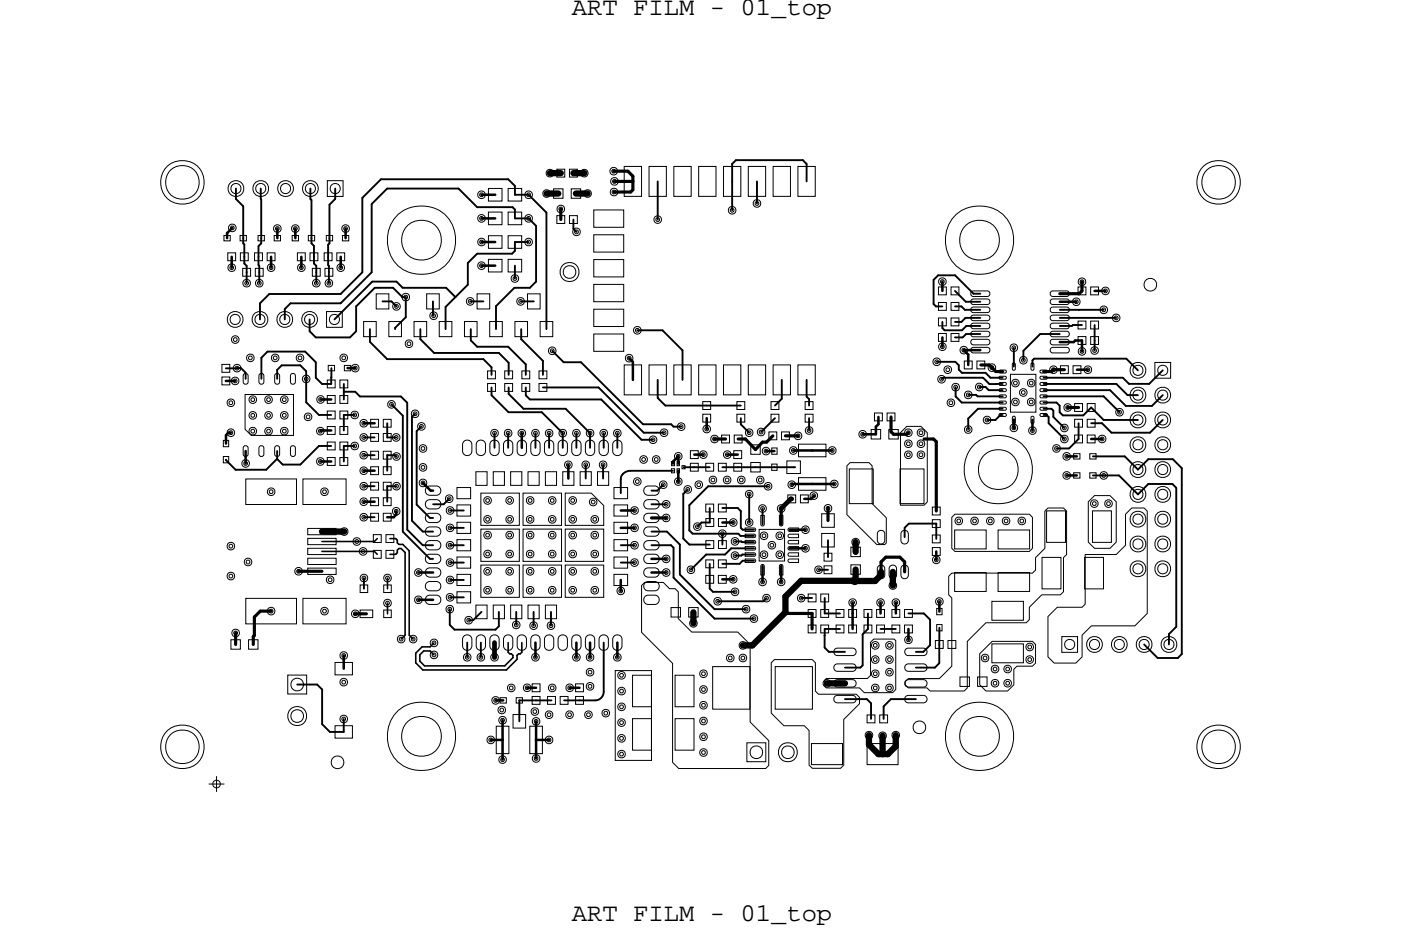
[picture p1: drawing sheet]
<svg xmlns="http://www.w3.org/2000/svg" width="113mm" height="75mm" viewBox="0 0 113 75" stroke-linecap="round" stroke-linejoin="round" font-family="sans-serif">
<defs><g id="words">
<g font-size="2.1">
<text x="46.1" y="1.2">ART FILM - 01_top</text>
<text x="46.1" y="74.2">ART FILM - 01_top</text>
</g>
</g></defs>
<!-- layer: Nets -->
<g fill="none" stroke="#000" stroke-width=".15">
<path d="M19 15.2v.8zM19 16l.6 .6zM19.6 19.2v.4zM19.6 19.6l.1 .1zM19.6 16.6v2.6zM19.7 19.7v1zM20.8 19.8v.9zM21 15.2v.8zM21.1 16.1h.1M21.1 19.2v.4zM21.1 19.6l-.3 .2zM21.1 16.1v3.1z"/>
<path d="M25 15.2v.8zM25 16l.1 .1zM25.1 16.1v3.1zM25.1 19.2v.4zM25.1 19.6l.2 .2zM25.3 19.8v.9zM26.4 19.7v1zM26.6 16.5v2.7zM26.6 19.2v.4zM26.6 19.6l-.2 .1zM27 15.2v.8zM27 16l-.4 .5z"/>
<path d="M29.2 15.9l1.5-1.5zM29.2 15.9v6.1zM30 16.4v5.6zM30.7 14.4h10.3zM31.2 15.2l-1.2 1.2zM31.2 15.2h5.8zM37 15.2l1.5 1.5zM38.5 16.7h2.8zM41 14.4l.5 .6zM41.3 16.7l.2 .2zM41.5 17.6h1.1zM41.5 16.9v.7z"/>
<path d="M41.5 15.7h1.1zM41.5 15v.7zM41.5 19.5h1.1zM41.5 19.5v.7zM42.6 17.6l.6 .6zM42.6 15.7l1.4 1.4zM43.2 18.2v4.5zM44 17.1v9.4zM46.2 18.4l.3 .3zM46.2 17.7v.7zM53 14.6v3.1zM59 13.2v1.4z"/>
<path d="M59 14.6v2.4zM59.3 12.9l-.3 .3zM59.3 12.9h5.4zM61 14.6v1.8zM64.7 12.9l.3 .3zM65 13.2v1.4zM18.2 29.7h.9zM18.2 37.1l.8 .8zM18.2 37.1h.1M19 37.9h2.4zM19.1 29.7h.3zM19.1 29.7h.1"/>
<path d="M19.4 29.7l.4 .3zM19.7 21.2l.2 .2zM19.7 20.7v.5zM19.8 30v.5zM19.9 21.4v.6zM19.9 22v.8zM20.8 21.4h.1zM20.8 20.7v.7zM20.9 21.4v.6zM20.9 22v.8zM21 24.5v1.3zM21.1 28.8v1.7z"/>
<path d="M21.1 28.8l.5-.5zM21.4 37.9l.9-.9zM21.6 28.3h3zM21.7 23.7h5.8zM21.7 23.7l-.7 .8zM22.3 37h.1M22.3 36.4v.6zM22.3 37l.5 .5zM22.3 29.8v.7zM22.3 29.8l.4-.3zM22.7 29.5h1.5zM22.8 37.5h1.4z"/>
<path d="M23 24.9v.9zM23.4 24.5l-.4 .4zM23.4 24.5h4.1zM24.2 29.5l.5 .4zM24.6 28.3l.9 .9zM24.7 32.4l1 1.1zM24.7 30.5v1.9zM24.7 29.9v.6zM25 26.7l.5 .5zM25 25.8v.9zM25.3 21.2l.2 .2zM25.3 20.7v.5z"/>
<path d="M25.5 29.2v1.3zM25.5 30.5l.5 .5zM25.5 27.2h2.7zM25.5 21.4v.6zM25.5 22v.8zM25.7 36l-1.5 1.5zM25.7 36h1zM25.7 33.5h1zM26 31h.7zM26.4 21.4h.1zM26.4 20.7v.7zM26.5 21.4v.6z"/>
<path d="M26.5 22v.8zM26.7 30.4v.6zM26.7 30.4h.1M26.7 29.7v.7zM27.7 31.6h.9zM27.7 31v.6zM27.7 31.6v.6zM27.7 36v1.2zM27.7 36h.9zM27.7 33.5h.9zM27.7 33.5v1.2zM28.2 27.2l.5-.5z"/>
<path d="M28.6 31.6l.4 .4zM28.7 24.7v2zM29 32h3.3zM29.2 22l-1.7 1.7zM29.3 35.3h.9zM29.3 36.7h.9zM29.3 39.2h.9zM29.8 27.6l1.4 1.4zM29.8 26.5v1.1zM30 22l-2.5 2.5zM30 22.7h2zM30 22.7l-3 3.1z"/>
<path d="M30.2 23.2h1.5zM30.2 23.2l-1.5 1.5zM30.8 24.3h.7zM31.2 29h7.8zM31.2 39.2h.8zM31.2 39.2v1.2zM31.2 35.3h.7zM31.2 34.1v1.2zM31.2 36.7h.6zM31.2 36.7v1.2zM31.5 24.3l.5 .4zM31.5 32.6l1 .9z"/>
<path d="M31.7 23.2l.7 .8zM31.8 36.7l.1 .1zM31.8 26.4v.1zM31.9 36.8h.1M32 22.7l.5 .5zM32.3 32l.5 .5zM32.4 24h.3zM32.5 23.2h3.5zM32.5 33.5v9.4zM32.7 24v1.6zM32.7 25.6l-.9 .8zM32.8 32.5v10.2z"/>
<path d="M33.2 33.6v8.4zM33.5 33.4l-.3 .2zM33.6 34.8l.4-.4zM33.6 34.8v5.9zM33.9 27.3l1.1 1.2zM33.9 26.5v.8zM34.9 25.4v.1zM34.9 24.3v1.1zM35 28.5h5.2zM35.9 24.7l.8-.7zM35.9 24.7v1.8zM36 23.2l.7 .8z"/>
<path d="M37.7 21.2v1.8zM37.7 23l-1 1zM37.9 24.3h1.1zM37.9 27.4l.6 .6zM37.9 26.5v.9zM38.5 20.5h2.8zM38.5 20.5l-.8 .7zM38.5 28h2.5zM39 29l.6 .6zM39.6 31.2v.7zM39.6 31.9l1.4 1.3zM39.6 29.6v.6z"/>
<path d="M39.9 34.9v1.2zM40 24.7v1.8zM40 24.7l1.5-1.5zM40.2 28.5l.8 .7zM41 28l1.4 1.4zM41 34.9v1.2zM41 33.2h2.7zM41 31.2v.6zM41 31.8l1.2 1.2zM41 29.2v1zM41.3 20.5l.2-.3zM41.5 23.2h1.2z"/>
<path d="M41.5 21.4v1.1zM42 24.3h1zM42 26.5v.8zM42 27.3l1.8 1.8zM42.2 33h3.4zM42.4 31.2v.7zM42.4 31.9l.3 .3zM42.4 29.4v.8zM42.7 32.2h5.8zM42.7 23.2l.5-.5zM43.2 34.9v1.2zM43.7 33.2l1.7 1.7z"/>
<path d="M43.8 31.2h4.4zM43.8 29.1v1.1zM44.3 34.9v1.2zM44.5 28.3l.9 .9zM45.4 34.9v1.2zM45.4 29.2h1.4zM45.6 33l2 1.9zM46.5 34.9v1.2zM46.8 29.2l5 5zM47.2 37.5v1.1zM47.6 34.9v1.2zM48.2 31.2l3.7 3.7z"/>
<path d="M48.5 32.2l3.2 3.3zM48.6 37.5v1.1zM48.7 34.9v1.2zM49.8 34.9v1.2zM50 38.6v1.2zM50.8 38h3.4zM50.8 38a.73 .73 0 0 0-.8 .6M51.4 26.6h2zM51.7 35.5h.9zM51.8 34.2h2.3zM51.9 34.9h1.6zM52.5 39.6h.5z"/>
<path d="M53 39.6l.5-.5zM53 30.6v1.5zM53 32.1l.6 .6zM53.4 26.6l1.6 1.6zM53.6 32.7h3.4zM54.1 34.2l.2 .2zM54.3 34.4h.6zM55 28.2v2.4zM55.1 39.8v3.6zM55.1 39.8l.3-.3zM55.1 37.7h.9zM56 37.7h1.2z"/>
<path d="M57 32.7h2.7zM57.1 39.2l-1.5 1.5zM57.1 39.2h4.8zM58.2 37.7h1.3zM59.5 37.7h1.4zM59.7 34.2l.7 .7zM59.7 33.7v.5zM60.4 39.8v2.3zM60.9 37.7h1.5zM62.4 37.7h1.6zM62.5 33.7l-1.2 1.1zM63 32.1l-.5 .6z"/>
<path d="M63 30.6v1.5zM64 37.7h.1zM65 32l.2 .2zM65 30.6v1.4zM65.2 33.7v1zM65.2 32.2v.5zM75.2 22.6l.4-.4zM75.2 22.6v1.9zM75.2 24.5l.2 .2zM75.4 24.7h.5zM75.5 29.2h1.5zM75.6 22.2h1.4z"/>
<path d="M75.9 30.6l.1-.1zM75.9 26v.4zM75.9 26.4l.2 .2zM76 30.5h3.2zM76.1 26.6h1.4zM77 27.2h.6zM77 26h.5zM77 23.5l.8 .8zM77 24.7h.5zM77 22.2l1.5 1.5zM77 29.2l.3 .2zM77 31.2v.8z"/>
<path d="M77 32l.5 .5zM77.3 29.8l.2 .3zM77.3 29.4v.4zM77.5 26l.3-.4zM77.5 24.7l.3 .3zM77.5 32.5h3.3zM77.5 30.1h1.9zM77.6 27.2l.3-.3zM77.8 25h1.2zM77.8 25.6h1.2zM77.8 24.3h1.2zM77.9 26.9h1.1z"/>
<path d="M77.9 26.3l-.4 .3zM77.9 26.3h1.1zM78 33.7v.9zM78 31.8h.7zM78.5 23.7h.5zM78.7 31.8l.1 .2zM78.8 32h2zM78.8 33h2zM78.8 33l-.8 .7zM78.9 31.2h.5zM79.2 30.5l.5 .5zM79.4 30.1l.4 .4z"/>
<path d="M79.4 31.2l.3 .3zM79.5 33.9h.7zM79.7 31.5h1.1zM79.7 31h.6zM79.8 30.5h1zM80.3 31h.5zM80.3 31h.1M80.6 33.5h.2zM80.6 33.5l-.4 .4zM81.7 28v1.6zM82.5 28.3l1.3-1.4zM82.5 28.3v.7z"/>
<path d="M83.2 29v.6zM83.3 28.9l-.1 .1zM83.3 28.9h7.5zM83.8 26.9h1.6zM84.1 32h4.8zM84.1 32.5h1zM84.1 31h5.9zM84.1 30.5h6.4zM84.1 31.5h5.4zM84.1 33.5h.2zM84.1 33h.6zM84.3 33.5l.2 .1z"/>
<path d="M84.5 33.6v.5zM84.5 34.1l1.3 1.3zM84.7 33l.2 .1zM84.9 33.1v.5zM84.9 33.6l.9 .9zM85.1 32.5l.3 .2zM85.1 36.2h1.1zM85.4 33.2l.2 .3zM85.4 32.7v.5zM85.4 25h1.6zM85.4 25.6h4.6zM85.4 26.3h1z"/>
<path d="M85.6 33.5h1.7zM86.2 36.2l.7-.8zM86.5 26.2l-.1 .1zM86.5 26.2h.7zM86.9 34.1v1.3zM87 25h.1M87 25h2zM87.9 32.8l1 1.1zM87.9 32.8l-.6 .7zM87.9 34.1h.9zM88.1 38.3h.9zM88.1 36.8h2.5z"/>
<path d="M88.2 26.2v1.3zM88.2 27.5v.8zM88.8 34.1l.8 .8zM88.9 33.9h2.8zM88.9 32l1.3 1.2zM89 38.3h1.2zM89.5 31.5l1.2 1.2zM89.6 34.9h3.1zM90 31l.9 .9zM90.2 38.3l1.5 1.6zM90.5 30.5l.5 .4zM90.6 36.8l1.1 1.1z"/>
<path d="M90.7 32.7h2.1zM90.8 28.9l.9 1zM90.9 31.9h.8zM91 30.9h1.6zM92.5 39l-.8 .9zM92.5 39h2zM92.5 37l-.8 .9zM92.5 37h2zM92.7 34.9l1-1zM93.7 29.9l-1.1 1zM93.7 31.9l-.9 .8zM94.5 39l.3 .3z"/>
<path d="M94.5 37l.7 .7zM94.8 39.3v11.2zM95.2 37.7v15zM24 55.2h1.6zM25.6 55.2l.4 .4zM26 58.4l.6 .6zM26 55.6v2.8zM26.6 59h1.1zM27.7 58v1zM29.3 41.7h.9zM29.3 46.6v.9zM32.5 42.9l2.2 2.2z"/>
<path d="M32.8 42.7l1.3 1.3zM33.2 42l.9 .9zM33.6 40.7l1.1 1.1zM34.1 44h.8zM34.1 42.9h.8zM34.7 45.1h.2zM34.7 41.8h.2zM34.9 40.7h.9zM36.2 40.2l-.4 .5zM36.2 49.1v1.3zM36.2 50.4l.4 .4zM36.3 46.8h1.1z"/>
<path d="M36.3 45.4h1.1zM36.3 41.2h1.1zM36.3 42.6h1.1zM36.3 44h1.1zM36.3 48.2h1.1zM36.6 50.8h3.3zM37.7 51.8v1.2zM37.8 50h.3zM38.8 51.8v1.2zM38.8 49.3l-.7 .7zM39.9 50.8l.3-.3zM40.2 49.3v1.2z"/>
<path d="M41.6 49.3v1.1zM41.9 56.5v1.6zM41.9 56.5h1.3zM43 49.3v1.1zM43.2 56.5h1.2zM44.4 49.3v1.1zM45.5 56.5h1.2zM46.7 56.5h1.3zM48.7 51.8v4zM48.7 55.8l-.3 .5-.4 .2M50 45.4h1.1zM50 44h1.1z"/>
<path d="M52.5 42.9h1.2zM52.5 40.7h1.2zM52.5 44h1.6zM53.7 42.9l1.1 1zM54.1 44l.2 .2zM54.3 46.6l3.3 3.3zM54.3 44.2v2.4zM54.8 46.3l2.8 2.8zM54.8 43.9v2.4zM55.1 43.4l.5 .5zM55.6 42.8l.2 .2zM55.6 40.7v2.1z"/>
<path d="M55.6 43.9h1.6zM55.8 43h2.4zM56.5 42.1l-.3 .4zM56.5 42.1h.7zM56.9 44.7h1.5zM56.9 44.7l-1.2 1.2zM57.2 46.7v.7zM57.2 47.4l.3 .3zM57.2 45.5v1.2zM57.2 41v1.1zM57.5 47.7h1.7zM57.6 49.1h2.5z"/>
<path d="M57.6 49.9h3.2zM57.8 48.5h3.7zM58.2 45.5h1.4zM58.2 41h1.3zM58.2 43h1.3zM58.2 43v.9zM58.4 44.7l.5-.5zM58.9 44.2h1.9zM59.2 44.8h.5zM59.2 43.6h.5zM59.5 41l.2 .2zM59.5 43l.2 .2z"/>
<path d="M59.6 45.5l.2-.3zM59.7 43.2h1.1zM59.7 42.6l.1 .1zM59.7 41.2v1.4zM59.7 44.8l.1-.1zM59.7 43.6l.1 .1zM59.8 43.7h1zM59.8 44.7h1zM59.8 45.2h1zM59.8 42.7h1zM61.5 41v1.3zM61.8 48.2l-.3 .3z"/>
<path d="M64.6 48.2h.1M64.6 48.2h.8zM66 45.9h.7zM66.5 52.2l.3 .3zM66.5 51.2v1zM66.5 51.2h.1M66.5 48.2v1.3zM66.5 49.5h1.2zM66.5 50.7v.5zM66.5 50.7h1.2zM66.7 43.5v1.4zM66.8 52.5h1.3z"/>
<path d="M68.1 53.8h1.2zM68.1 56.4h1.1zM69.2 56.4h.7zM69.5 53.6l-.2 .2zM69.5 51.1v2.5zM69.5 51.1l.4-.4zM69.9 56.4l.3 .3zM69.9 49.5v1.2zM70.2 56.7v1.3zM71 50.7h1.2zM71.2 56.9v1.1zM71.2 56.9l.6-.5z"/>
<path d="M71.8 56.4h2zM72.9 42.5v.8zM72.9 42.5l.3-.3zM73.2 49.5h1.3zM73.2 42.2h2.3zM73.8 52.5h.6zM73.8 53.8h1.5zM74.4 52.5l.6-.5zM74.5 49.5l.5 .5zM75 50v2zM75.5 42.2v1.2zM75.7 53.5l-.4 .3z"/>
<path d="M75.7 52v1.5zM75.7 50.6v1.4zM92.2 52l1.1 1zM93.3 53h1.6zM94.2 51.1v.9zM94.8 50.5l-.6 .6zM95.2 52.7l-.3 .3z"/>
</g>
<g fill="none" stroke="#000" stroke-width=".08">
<path d="M18 19h.6v.4h-.6zM18.5 18.2l.2-.1 .2 .1 .1 .2-.1 .2-.2 .1-.2-.1-.1-.2zM18.6 18.3l.1-.1 .2 .1v.1l-.2 .1-.1-.1zM19.3 19h.6v.4h-.6zM20.8 19h.5v.4h-.5zM22.1 19h.5v.4h-.5zM22.1 18.2l.3-.1 .2 .1 .1 .2-.1 .2-.2 .1-.3-.1-.1-.2zM22.2 18.4l.2-.1 .1 .1v.1l-.1 .1-.2-.1zM23.5 19h.6v.4h-.6zM23.6 18.2l.2-.1 .2 .1 .1 .2-.1 .2-.2 .1-.2-.1-.1-.2zM23.7 18.4l.1-.1 .1 .1v.1l-.1 .1-.1-.1zM24.8 19h.6v.4h-.6z"/>
<path d="M26.3 19h.5v.4h-.5zM26.4 14.6h1.2v1.2h-1.2zM27.6 19h.5v.4h-.5zM27.6 18.2l.3-.1 .2 .1 .1 .2-.1 .2-.2 .1-.3-.1-.1-.2zM27.7 18.4l.2-.1 .1 .1v.1l-.1 .1-.2-.1zM38.6 15.5l.2-.1 .2 .1 .1 .2-.1 .2-.2 .1-.2-.1-.1-.2zM38.6 19.3l.2-.1 .2 .1 .1 .2-.1 .2-.2 .1-.2-.1-.1-.2zM38.6 17.4l.2-.1 .2 .1 .1 .2-.1 .2-.2 .1-.2-.1-.1-.2zM38.7 15.6l.1-.1 .1 .1v.2l-.1 .1-.1-.1zM38.7 19.4h.1h.1v.2l-.1 .1-.1-.1zM38.7 17.5h.1h.1v.2l-.1 .1-.1-.1zM39.4 15.2h1.1v1h-1.1z"/>
<path d="M39.4 19h1.1v1h-1.1zM39.4 17.1h1.1v1h-1.1zM40.9 17.1h1.1v1h-1.1zM40.9 15.2h1.1v1h-1.1zM40.9 19h1.1v1h-1.1zM42.4 17.4l.2-.1 .2 .1 .1 .2-.1 .2-.2 .1-.2-.1-.1-.2zM42.4 15.5l.2-.1 .2 .1 .1 .2-.1 .2-.2 .1-.2-.1-.1-.2zM42.4 19.3l.2-.1 .2 .1 .1 .2-.1 .2-.2 .1-.2-.1-.1-.2zM42.5 17.5h.1h.1v.2l-.1 .1-.1-.1zM42.5 15.6l.1-.1 .1 .1v.2l-.1 .1-.1-.1zM42.5 19.4h.1h.1v.2l-.1 .1-.1-.1zM43.8 15.4l.3-.1 .2 .1 .1 .2-.1 .2-.2 .1-.3-.1-.1-.2z"/>
<path d="M43.9 15.5l.2-.1 .1 .1v.2l-.1 .1-.2-.1zM44.1 13.7h.2h.2l.1 .3-.1 .2-.2 .1-.2-.1-.1-.2zM44.2 13.9l.1-.1 .2 .1v.1l-.2 .1-.1-.1zM44.6 15.2h.8v.8h-.8zM44.9 17.4h.6v.6h-.6zM44.9 13.6h.6v.7h-.6zM45 16.6l.2-.1 .2 .1 .1 .2-.1 .3-.2 .1-.2-.1-.1-.3zM45.1 16.8l.1-.1 .1 .1v.1l-.1 .1-.1-.1zM45.9 13.6h.6v.7h-.6zM45.9 17.4h.6v.6h-.6zM46 15.2h.8v.8h-.8zM46.2 18.5l.3-.1 .2 .1 .1 .2-.1 .2-.2 .1-.3-.1v-.2z"/>
<path d="M46.3 18.6l.2-.1 .1 .1v.2h-.1h-.2zM46.9 13.7h.2h.2l.1 .3-.1 .2-.2 .1-.2-.1-.1-.2zM47 13.9l.1-.1 .1 .1v.1l-.1 .1-.1-.1zM47.1 15.4l.3-.1 .2 .1 .1 .2-.1 .2-.2 .1-.3-.1-.1-.2zM47.2 15.5l.2-.1 .1 .1v.2l-.1 .1-.2-.1zM47.9 16.9h2.4v1.4h-2.4zM47.9 18.9h2.4v1.4h-2.4zM49.2 13.6l.3-.1 .2 .1 .1 .2-.1 .2-.2 .1-.3-.1-.1-.2zM49.3 15.3l.2-.1 .2 .1 .1 .2-.1 .2-.2 .1-.2-.1-.1-.2zM49.3 14.4l.2-.1 .2 .1 .1 .2-.1 .2-.2 .1-.2-.1-.1-.2zM49.3 13.7l.2-.1 .1 .1v.2l-.1 .1-.2-.1zM49.3 15.4l.2-.1 .1 .1v.2h-.1h-.2z"/>
<path d="M49.4 14.5h.1h.2v.2l-.2 .1-.1-.1zM50.3 13.4h1.4v2.4h-1.4zM52.3 13.4h1.4v2.4h-1.4zM52.8 17.5l.2-.1 .2 .1 .1 .2-.1 .2-.2 .1-.2-.1-.1-.2zM52.9 17.6l.1-.1 .1 .1v.2l-.1 .1-.1-.1zM54.3 13.4h1.4v2.4h-1.4zM56.3 13.4h1.4v2.4h-1.4zM58.3 13.4h1.4v2.4h-1.4zM58.8 16.7l.2-.1 .2 .1 .1 .3-.1 .2-.2 .1-.2-.1-.1-.2zM58.9 16.9l.1-.1 .1 .1v.1l-.1 .1-.1-.1zM60.3 13.4h1.4v2.4h-1.4zM60.8 16.2l.2-.1 .2 .1 .1 .2-.1 .2-.2 .1-.2-.1-.1-.2z"/>
<path d="M60.9 16.3l.1-.1 .1 .1v.2l-.1 .1-.1-.1zM62.3 13.4h1.4v2.4h-1.4zM64.3 13.4h1.4v2.4h-1.4zM17.9 29.4h.6v.6h-.6zM17.9 30.4h.6v.6h-.6zM18 36.8h.4v.5h-.4zM18 35.5h.4v.5h-.4zM18.4 20.4h.6v.6h-.6zM18.4 32.3l.2-.1 .2 .1 .1 .2-.1 .2-.2 .1-.2-.1-.1-.2zM18.4 34.7l.2-.1 .2 .1 .1 .2-.1 .2-.2 .1-.2-.1-.1-.2zM18.4 21.4l.3-.1 .2 .1 .1 .2-.1 .2-.2 .1-.3-.1v-.2zM18.5 32.4l.1-.1 .1 .1v.1l-.1 .1-.1-.1z"/>
<path d="M18.5 34.8l.1-.1 .1 .1v.2h-.1h-.1zM18.5 21.5l.2-.1 .1 .1v.1l-.1 .1-.2-.1zM18.7 30.5l.3-.1 .2 .1 .1 .2-.1 .2-.2 .1-.3-.1-.1-.2zM18.7 27.2l.3-.1 .2 .1 .1 .2-.1 .2-.2 .1-.3-.1v-.2zM18.8 30.6h.2h.1v.2l-.1 .1-.2-.1zM18.8 27.3l.2-.1 .1 .1v.1l-.1 .1-.2-.1zM18.9 29.5l.2-.1 .2 .1 .1 .2-.1 .2-.2 .1-.2-.1-.1-.2zM19 29.6l.1-.1 .1 .1v.1l-.1 .1-.1-.1zM19.4 20.4h.6v.6h-.6zM19.6 21.6h.6v.7h-.6zM19.6 37.2l.2-.1 .2 .1 .1 .2-.1 .2-.2 .1-.2-.1-.1-.2zM19.6 22.6l.3-.1 .2 .1 .1 .2-.1 .2-.2 .1-.3-.1v-.2z"/>
<path d="M19.7 37.3l.1-.1 .1 .1v.1l-.1 .1-.1-.1zM19.7 30.1h.2l.1 .2v.5l-.1 .2h-.2l-.1-.2v-.5zM19.7 35.9h.2l.1 .2v.5l-.1 .2h-.2l-.1-.2v-.5zM19.7 22.8l.2-.1 .1 .1v.1l-.1 .1-.2-.1zM19.8 31.8h3.9v3.3h-3.4l-.5-.5zM19.8 38.6h4.1v2.1h-4.1zM19.9 28.6l.3-.1 .2 .1 .1 .3-.1 .2-.2 .1-.3-.1v-.2zM20 28.8l.2-.1 .1 .1v.1l-.1 .1-.2-.1zM20.1 32l.3-.1 .2 .1 .1 .2-.1 .2-.2 .1-.3-.1v-.2zM20.1 34.5l.3-.1 .2 .1 .1 .3-.1 .2-.2 .1-.3-.1v-.2zM20.1 33.3l.3-.1 .2 .1 .1 .2-.1 .2-.2 .1-.3-.1v-.2zM20.2 32.1h.2h.1v.2l-.1 .1-.2-.1z"/>
<path d="M20.2 34.7l.2-.1 .1 .1v.1l-.1 .1-.2-.1zM20.2 33.4l.2-.1 .1 .1v.2h-.1h-.2zM20.5 20.4h.6v.6h-.6zM20.6 21.6h.6v.7h-.6zM20.7 22.6l.2-.1 .2 .1 .1 .2-.1 .2-.2 .1-.2-.1-.1-.2zM20.8 22.8l.1-.1 .1 .1v.1l-.1 .1-.1-.1zM21 30.1h.2l.1 .2v.5l-.1 .2h-.2l-.1-.2v-.5zM21 35.9h.2l.1 .2v.5l-.1 .2h-.2l-.1-.2v-.5zM21.4 32l.2-.1 .3 .1v.2v.2l-.3 .1-.2-.1-.1-.2zM21.4 34.5l.2-.1 .3 .1v.3v.2l-.3 .1-.2-.1-.1-.2zM21.4 33.3l.2-.1 .3 .1v.2v.2l-.3 .1-.2-.1-.1-.2zM21.5 32.1h.1h.2v.2l-.2 .1-.1-.1z"/>
<path d="M21.5 34.7l.1-.1 .2 .1v.1l-.2 .1-.1-.1zM21.5 33.4l.1-.1 .2 .1v.2h-.2h-.1zM21.5 20.4h.7v.6h-.7zM21.6 21.4l.2-.1 .3 .1 .1 .2-.1 .2-.3 .1-.2-.1-.1-.2zM21.6 39.4l.3-.1 .2 .1 .1 .2-.1 .2-.2 .1-.3-.1-.1-.2zM21.7 21.5l.1-.1 .2 .1v.1l-.2 .1-.1-.1zM21.7 39.6l.2-.1 .1 .1v.1l-.1 .1-.2-.1zM21.9 28.6l.3-.1 .2 .1 .1 .3-.1 .2-.2 .1-.3-.1v-.2zM22 28.8l.2-.1 .1 .1v.1l-.1 .1-.2-.1zM22.2 35.9h.2l.1 .2v.5l-.1 .2h-.2l-.1-.2v-.5zM22.2 30.1h.2l.1 .2v.5l-.1 .2h-.2l-.1-.2v-.5zM22.7 32l.2-.1 .2 .1 .1 .2-.1 .2-.2 .1-.2-.1-.1-.2z"/>
<path d="M22.7 34.5l.2-.1 .2 .1 .1 .3-.1 .2-.2 .1-.2-.1-.1-.2zM22.7 33.3l.2-.1 .2 .1 .1 .2-.1 .2-.2 .1-.2-.1-.1-.2zM22.8 32.1h.1h.1v.2l-.1 .1-.1-.1zM22.8 34.7l.1-.1 .1 .1v.1l-.1 .1-.1-.1zM22.8 33.4l.1-.1 .1 .1v.2h-.1h-.1zM23.5 30.1h.2l.1 .2v.5l-.1 .2h-.2l-.1-.2v-.5zM23.5 35.9h.2l.1 .2v.5l-.1 .2h-.2l-.1-.2v-.5zM23.9 28.6l.3-.1 .2 .1 .1 .3-.1 .2-.2 .1-.3-.1v-.2zM24 20.4h.6v.6h-.6zM24 28.8l.2-.1 .1 .1v.1l-.1 .1-.2-.1zM24.1 21.4l.2-.1 .2 .1 .1 .2-.1 .2-.2 .1-.2-.1-.1-.2zM24.1 21.5l.2-.1 .1 .1v.1l-.1 .1-.2-.1z"/>
<path d="M24.4 38.6h3.5v2.1h-3.5zM24.4 30.3l.3-.1 .2 .1 .1 .2-.1 .3-.2 .1-.3-.1v-.3zM24.5 30.5l.2-.1 .1 .1v.1l-.1 .1-.2-.1zM24.6 33.4l.2-.1 .3 .1v.2v.2l-.3 .1-.2-.1-.1-.2zM24.7 33.5l.1-.1 .2 .1v.2l-.2 .1-.1-.1zM25 20.4h.6v.6h-.6zM25.2 21.6h.6v.7h-.6zM25.3 22.6l.2-.1 .2 .1 .1 .2-.1 .2-.2 .1-.2-.1-.1-.2zM25.4 22.8l.1-.1 .1 .1v.1l-.1 .1-.1-.1zM25.6 34.5l.2-.1 .2 .1 .1 .3-.1 .2-.2 .1-.2-.1-.1-.2zM25.6 37l.2-.1 .2 .1 .1 .2-.1 .2-.2 .1-.2-.1-.1-.2zM25.6 32l.2-.1 .3 .1v.2v.2l-.3 .1-.2-.1-.1-.2z"/>
<path d="M25.7 34.7l.1-.1 .2 .1v.1l-.2 .1-.1-.1zM25.7 37.1l.1-.1 .2 .1v.2l-.2 .1-.1-.1zM25.7 32.1l.1-.1 .2 .1v.2l-.2 .1-.1-.1zM25.9 39.4l.3-.1 .2 .1 .1 .2-.1 .2-.2 .1-.3-.1-.1-.2zM26 39.6l.2-.1 .1 .1v.1l-.1 .1-.2-.1zM26.1 20.4h.7v.6h-.7zM26.2 21.6h.6v.7h-.6zM26.3 22.6l.2-.1 .2 .1 .1 .2-.1 .2-.2 .1-.2-.1-.1-.2zM26.3 25.1h1.3v1.3h-1.3zM26.4 22.8l.1-.1 .1 .1v.1l-.1 .1-.1-.1zM26.4 35.6h.6v.7h-.6zM26.4 33.1h.6v.7h-.6z"/>
<path d="M26.4 30.6h.6v.7h-.6zM26.4 31.9h.6v.6h-.6zM26.4 36.9h.6v.6h-.6zM26.4 34.4h.6v.6h-.6zM26.5 29.5h.5v.4h-.5zM27.1 20.4h.7v.6h-.7zM27.2 21.4l.3-.1 .2 .1 .1 .2-.1 .2-.2 .1-.3-.1v-.2zM27.3 21.5l.2-.1 .1 .1v.1l-.1 .1-.2-.1zM27.4 31.9h.6v.6h-.6zM27.4 30.6h.6v.7h-.6zM27.4 36.9h.6v.6h-.6zM27.4 35.6h.6v.7h-.6z"/>
<path d="M27.4 34.4h.6v.6h-.6zM27.4 33.1h.6v.7h-.6zM27.5 28.6l.2-.1 .2 .1 .1 .3-.1 .2-.2 .1-.2-.1-.1-.2zM27.6 28.8l.1-.1 .1 .1v.1l-.1 .1-.1-.1zM27.8 29.5h.5v.4h-.5zM28.4 35.7l.2-.1 .2 .1 .1 .3-.1 .2-.2 .1-.2-.1-.1-.2zM28.4 33.2l.2-.1 .2 .1 .1 .3-.1 .2-.2 .1-.2-.1-.1-.2zM28.4 29.5l.2-.1 .3 .1v.2v.2l-.3 .1-.2-.1-.1-.2zM28.5 35.9l.1-.1 .1 .1v.1l-.1 .1-.1-.1zM28.5 33.4l.1-.1 .1 .1v.1l-.1 .1-.1-.1zM28.5 29.6l.1-.1 .2 .1v.1l-.2 .1-.1-.1zM29.1 35.1l.2-.1 .2 .1 .1 .2-.1 .2-.2 .1-.2-.1-.1-.2z"/>
<path d="M29.1 36.5l.2-.1 .2 .1 .1 .2-.1 .2-.2 .1-.2-.1-.1-.2zM29.1 39l.2-.1 .2 .1 .1 .2-.1 .2-.2 .1-.2-.1-.1-.2zM29.1 37.7l.2-.1 .2 .1 .1 .2-.1 .3h-.2h-.2l-.1-.3zM29.1 33.9l.2-.1 .2 .1 .1 .2-.1 .2-.2 .1-.2-.1-.1-.2zM29.2 35.2l.1-.1 .1 .1v.1l-.1 .1-.1-.1zM29.2 36.6l.1-.1 .1 .1v.2h-.1h-.1zM29.2 39.1l.1-.1 .1 .1v.2h-.1h-.1zM29.2 37.9l.1-.1 .1 .1v.1l-.1 .1-.1-.1zM29.2 34h.1h.1v.2l-.1 .1-.1-.1zM29.3 25.9h1v1.2h-1zM29.9 34.9h.6v.7h-.6zM29.9 36.4h.6v.6h-.6z"/>
<path d="M29.9 38.9h.6v.6h-.6zM29.9 33.8h.6v.6h-.6zM29.9 37.6h.6v.7h-.6zM30.3 23.7h1v1.2h-1zM30.9 38.9h.6v.6h-.6zM30.9 33.8h.6v.6h-.6zM30.9 34.9h.6v.7h-.6zM30.9 37.6h.6v.7h-.6zM30.9 36.4h.6v.6h-.6zM31.3 32.4l.2-.1 .3 .1 .1 .2-.1 .2-.3 .1-.2-.1-.1-.2zM31.3 25.9h1.1v1.2h-1.1zM31.4 32.5l.1-.1 .2 .1v.2h-.2h-.1z"/>
<path d="M31.7 35.1l.2-.1 .3 .1v.2v.2l-.3 .1-.2-.1-.1-.2zM31.7 24.5l.3-.1 .2 .1 .1 .2-.1 .2-.2 .1-.3-.1-.1-.2zM31.7 39l.3-.1 .2 .1 .1 .2-.1 .2-.2 .1-.3-.1-.1-.2zM31.7 36.6l.3-.1 .2 .1 .1 .2-.1 .2-.2 .1-.3-.1-.1-.2zM31.8 35.2l.1-.1 .2 .1v.1l-.2 .1-.1-.1zM31.8 24.6l.2-.1 .1 .1v.2l-.1 .1-.2-.1zM31.8 39.1l.2-.1 .1 .1v.2h-.1h-.2zM31.8 36.7l.2-.1 .1 .1v.2l-.1 .1-.2-.1zM32.5 23.7l.2-.1 .2 .1 .1 .3-.1 .2-.2 .1-.2-.1-.1-.2zM32.6 23.9l.1-.1 .1 .1v.1l-.1 .1-.1-.1zM32.7 27.5l.3-.1 .2 .1 .1 .2-.1 .2-.2 .1-.3-.1v-.2zM32.8 27.6h.2h.1v.2l-.1 .1-.2-.1z"/>
<path d="M33.2 33.1h.3h.2l.1 .3-.1 .2-.2 .1-.3-.1-.1-.2zM33.3 33.3l.2-.1 .1 .1v.1l-.1 .1-.2-.1zM33.4 25.9h1v1.2h-1zM33.7 34.2l.3-.1 .2 .1 .1 .2-.1 .2-.2 .1-.3-.1v-.2zM33.8 34.3l.2-.1 .1 .1v.1l-.1 .1-.2-.1zM33.9 35.9l.2-.1 .2 .1 .1 .3-.1 .2-.2 .1-.2-.1-.1-.2zM33.9 37.5l.2-.1 .2 .1 .1 .2-.1 .2-.2 .1-.2-.1-.1-.2zM33.9 38.7l.2-.1 .2 .1 .1 .2-.1 .2-.2 .1-.2-.1-.1-.2zM34 36.1l.1-.1 .1 .1v.1l-.1 .1-.1-.1zM34 37.6l.1-.1 .1 .1v.1l-.1 .1-.1-.1zM34 38.9l.1-.1 .1 .1v.1l-.1 .1-.1-.1zM34.4 39.3l.3-.1h.5l.2 .1 .1 .3-.1 .2-.2 .1h-.5l-.3-.1-.1-.2z"/>
<path d="M34.4 23.7h1v1.2h-1zM34.7 25.2l.2-.1 .3 .1v.3v.2l-.3 .1-.2-.1-.1-.2zM34.8 25.4l.1-.1 .2 .1v.1l-.2 .1-.1-.1zM35.4 25.9h1v1.2h-1zM36 40l.2-.1 .2 .1 .1 .2-.1 .2-.2 .1-.2-.1-.1-.2zM36.8 39.3h1.1v.9h-1.1zM37.4 35.6l.3-.1 .2 .1 .1 .3v.5l-.1 .2-.2 .1-.3-.1-.1-.2v-.5zM37.4 25.9h1v1.2h-1zM37.7 24.1l.2-.1 .2 .1 .1 .2-.1 .2-.2 .1-.2-.1-.1-.2zM37.8 24.2l.1-.1 .1 .1v.2h-.1h-.1zM38.4 38h.9v1.1h-.9zM38.4 23.7h1.1v1.2h-1.1z"/>
<path d="M38.5 35.6l.3-.1 .2 .1 .1 .3v.5l-.1 .2-.2 .1-.3-.1-.1-.2v-.5zM38.6 21.2l.2-.1 .2 .1 .1 .2-.1 .2-.2 .1-.2-.1-.1-.2zM38.7 21.3h.1h.1v.2l-.1 .1-.1-.1zM38.8 39.8h3.1v2.6h-3.1zM39.3 30.9h.6v.7h-.6zM39.3 29.9h.6v.6h-.6zM39.4 20.9h1.1v1h-1.1zM39.5 25.9h1v1.2h-1zM39.6 35.6l.3-.1 .2 .1 .1 .3v.5l-.1 .2-.2 .1-.3-.1-.1-.2v-.5zM39.6 34.7l.3-.1 .2 .1 .1 .2-.1 .2-.2 .1-.3-.1-.1-.2zM39.7 34.8h.2h.1v.2l-.1 .1-.2-.1zM39.8 38h.9v1.1h-.9z"/>
<path d="M40.7 30.9h.6v.7h-.6zM40.7 29.9h.6v.6h-.6zM40.7 35.6l.3-.1 .2 .1 .1 .3v.5l-.1 .2-.2 .1-.3-.1-.1-.2v-.5zM40.7 34.7l.3-.1 .2 .1 .1 .2-.1 .2-.2 .1-.3-.1-.1-.2zM40.8 34.8h.2h.1v.2l-.1 .1-.2-.1zM40.9 20.9h1.1v1h-1.1zM41.2 38h.9v1.1h-.9zM41.3 22.2l.2-.1 .2 .1 .1 .3-.1 .2-.2 .1-.2-.1-.1-.2zM41.4 22.4l.1-.1 .1 .1v.1l-.1 .1-.1-.1zM41.5 25.9h1v1.2h-1zM41.7 24.1l.3-.1 .2 .1 .1 .2-.1 .2-.2 .1-.3-.1-.1-.2zM41.8 35.6l.3-.1 .2 .1 .1 .3v.5l-.1 .2-.2 .1-.3-.1-.1-.2v-.5z"/>
<path d="M41.8 24.2l.2-.1 .1 .1v.2h-.1h-.2zM41.8 34.7l.3-.1 .2 .1 .1 .2-.1 .2-.2 .1-.3-.1-.1-.2zM41.9 34.8h.2h.1v.2l-.1 .1-.2-.1zM42.1 30.9h.6v.7h-.6zM42.1 29.9h.6v.6h-.6zM42.2 39.8h3.1v2.6h-3.1zM42.5 23.7h1v1.2h-1zM42.6 38h.9v1.1h-.9zM42.9 35.6l.3-.1 .2 .1 .1 .3v.5l-.1 .2-.2 .1-.3-.1-.1-.2v-.5zM42.9 34.7l.3-.1 .2 .1 .1 .2-.1 .2-.2 .1-.3-.1-.1-.2zM43 34.8h.2h.1v.2l-.1 .1-.2-.1zM43.4 30.9h.7v.7h-.7z"/>
<path d="M43.4 29.9h.7v.6h-.7zM43.5 25.9h1v1.2h-1zM44 38h.9v1.1h-.9zM44 35.6l.3-.1 .2 .1 .1 .3v.5l-.1 .2-.2 .1-.3-.1-.1-.2v-.5zM44 34.7l.3-.1 .2 .1 .1 .2-.1 .2-.2 .1-.3-.1-.1-.2zM44.1 34.8h.2h.1v.2l-.1 .1-.2-.1zM44.3 28.1l.2-.1 .2 .1 .1 .2-.1 .2-.2 .1-.2-.1-.1-.2zM44.4 28.2l.1-.1 .1 .1v.2h-.1h-.1zM45.1 35.6l.3-.1 .2 .1 .1 .3v.5l-.1 .2-.2 .1-.3-.1-.1-.2v-.5zM45.1 34.7l.3-.1 .2 .1 .1 .2-.1 .2-.2 .1-.3-.1-.1-.2zM45.2 34.8h.2h.1v.2l-.1 .1-.2-.1zM45.4 38h.9v1.1h-.9z"/>
<path d="M45.6 39.8h2.1l1 1v1.6h-3.1zM45.6 37.3l.2-.1 .2 .1 .1 .2-.1 .2-.2 .1-.2-.1-.1-.2zM45.7 37.4l.1-.1 .1 .1v.1l-.1 .1-.1-.1zM46.2 35.6l.3-.1 .2 .1 .1 .3v.5l-.1 .2-.2 .1-.3-.1-.1-.2v-.5zM46.2 34.7l.3-.1 .2 .1 .1 .2-.1 .2-.2 .1-.3-.1-.1-.2zM46.3 34.8h.2h.1v.2l-.1 .1-.2-.1zM46.8 38h.9v1.1h-.9zM47 37.3l.2-.1 .2 .1 .1 .2-.1 .2-.2 .1-.2-.1-.1-.2zM47.1 37.4l.1-.1 .1 .1v.1l-.1 .1-.1-.1zM47.3 35.6l.3-.1 .2 .1 .1 .3v.5l-.1 .2-.2 .1-.3-.1-.1-.2v-.5zM47.3 34.7l.3-.1 .2 .1 .1 .2-.1 .2-.2 .1-.3-.1-.1-.2zM47.4 34.8h.2h.1v.2l-.1 .1-.2-.1z"/>
<path d="M47.9 20.9h2.4v1.4h-2.4zM47.9 22.9h2.4v1.4h-2.4zM47.9 24.9h2.4v1.4h-2.4zM47.9 26.9h2.4v1.4h-2.4zM48.2 38h.9v1.1h-.9zM48.4 37.3l.2-.1 .2 .1 .1 .2-.1 .2-.2 .1-.2-.1-.1-.2zM48.4 35.6l.3-.1 .2 .1 .1 .3v.5l-.1 .2-.2 .1-.3-.1-.1-.2v-.5zM48.4 34.7l.3-.1 .2 .1 .1 .2-.1 .2-.2 .1-.3-.1-.1-.2zM48.5 37.4l.1-.1 .1 .1v.1l-.1 .1-.1-.1zM48.5 34.8h.2h.1v.2l-.1 .1-.2-.1zM49.5 39.3h1.1v.9h-1.1zM49.5 35.6l.3-.1 .2 .1 .1 .3v.5l-.1 .2-.2 .1-.3-.1-.1-.2v-.5z"/>
<path d="M49.5 34.7l.3-.1 .2 .1 .1 .2-.1 .2-.2 .1-.3-.1-.1-.2zM49.6 34.8h.2h.1v.2l-.1 .1-.2-.1zM50.3 29.4h1.4v2.4h-1.4zM50.5 28.7l.2-.1 .2 .1 .1 .2-.1 .2-.2 .1-.2-.1-.1-.2zM50.6 28.8l.1-.1 .1 .1v.1l-.1 .1-.1-.1zM51.1 26.4l.3-.1 .2 .1 .1 .2-.1 .2-.2 .1-.3-.1v-.2zM51.1 38.6l.3-.1 .2 .1 .1 .2-.1 .2-.2 .1-.3-.1v-.2zM51.2 26.6l.2-.1 .1 .1v.1l-.1 .1-.2-.1zM51.2 38.7h.2h.1v.2l-.1 .1-.2-.1zM51.6 36.8l.3-.1 .2 .1 .1 .2-.1 .2-.2 .1-.3-.1v-.2zM51.7 37l.2-.1 .1 .1v.1l-.1 .1-.2-.1zM52 39.3l.3-.1h.5l.2 .1 .1 .3-.1 .2-.2 .1h-.5l-.3-.1-.1-.2z"/>
<path d="M52.3 29.4h1.4v2.4h-1.4zM52.4 35.2l.2-.1 .3 .1v.3v.2l-.3 .1-.2-.1-.1-.2zM52.5 35.4l.1-.1 .2 .1v.1l-.2 .1-.1-.1zM52.7 36.8l.2-.1 .2 .1 .1 .2-.1 .2-.2 .1-.2-.1-.1-.2zM52.7 37l.2-.1 .1 .1v.1l-.1 .1-.2-.1zM53.2 38.9l.3-.1 .2 .1 .1 .2-.1 .2-.2 .1-.3-.1-.1-.2zM53.3 34.7l.2-.1 .2 .1 .1 .2-.1 .2-.2 .1-.2-.1-.1-.2zM53.3 39l.2-.1 .1 .1v.1l-.1 .1-.2-.1zM53.4 34.8l.1-.1 .2 .1v.2h-.2h-.1zM54.1 37.8h.3v.3h-.3zM54.1 37.2h.3v.3h-.3zM54.3 29.4h1.4v2.4h-1.4z"/>
<path d="M54.4 36.6l.3-.1 .2 .1 .1 .2-.1 .2-.2 .1-.3-.1v-.2zM54.4 38.6l.3-.1 .2 .1 .1 .2-.1 .2-.2 .1-.3-.1v-.2zM54.5 36.7l.2-.1 .1 .1v.2h-.1h-.2zM54.5 38.7h.2h.1v.2l-.1 .1-.2-.1zM54.6 37.2h.2v.3h-.2zM54.6 37.8h.2v.3h-.2zM54.7 34.2l.2-.1 .2 .1 .1 .2-.1 .2-.2 .1-.2-.1-.1-.2zM54.8 34.3l.1-.1 .1 .1v.2h-.1h-.1zM55 37.5h.2v.3h-.2zM55.2 39.2l.2-.1 .3 .1v.3v.2l-.3 .1-.2-.1-.1-.2zM55.3 39.4l.1-.1 .2 .1v.1l-.2 .1-.1-.1zM55.6 37.3h.7v.7h-.7z"/>
<path d="M55.6 36.3h.7v.7h-.7zM56.1 38.9l.2-.1 .2 .1 .1 .2-.1 .2-.2 .1-.2-.1-.1-.2zM56.2 39l.1-.1 .1 .1v.1l-.1 .1-.1-.1zM56.3 29.4h1.4v2.4h-1.4zM56.5 36.4l.2-.1 .2 .1 .1 .2-.1 .3-.2 .1-.2-.1-.1-.3zM56.5 36.6l.2-.1 .1 .1v.1l-.1 .1-.2-.1zM56.6 32.4h.7v.6h-.7zM56.6 33.4h.7v.6h-.7zM56.7 34.4l.3-.1 .2 .1 .1 .2-.1 .2-.2 .1-.3-.1-.1-.2zM56.8 34.5l.2-.1 .1 .1v.2h-.1h-.2zM56.9 37.3h.6v.7h-.6zM57.2 38.5l.3-.1 .2 .1 .1 .2-.1 .2-.2 .1-.3-.1v-.2z"/>
<path d="M57.3 38.6l.2-.1 .1 .1v.2h-.1h-.2zM57.4 35.2l.2-.1 .2 .1 .1 .2-.1 .2-.2 .1-.2-.1-.1-.2zM57.4 35.3l.2-.1 .1 .1v.2h-.1h-.2zM57.9 37.3h.6v.7h-.6zM58.2 35.1h.6v.6h-.6zM58.3 29.4h1.4v2.4h-1.4zM58.4 38.5l.2-.1 .2 .1 .1 .2-.1 .2-.2 .1-.2-.1-.1-.2zM58.4 36.4l.2-.1 .2 .1 .1 .2-.1 .3-.2 .1-.2-.1-.1-.3zM58.5 38.6l.1-.1 .1 .1v.2h-.1h-.1zM58.5 36.6l.1-.1 .1 .1v.1l-.1 .1-.1-.1zM59.1 37.3h.7v.7h-.7zM59.1 36.3h.7v.7h-.7z"/>
<path d="M59.2 35.1h.6v.6h-.6zM59.4 33.4h.6v.6h-.6zM59.4 32.4h.6v.6h-.6zM59.5 38.5l.2-.1 .3 .1v.2v.2l-.3 .1-.2-.1-.1-.2zM59.6 38.6l.1-.1 .2 .1v.2h-.2h-.1zM60.1 34.7l.3-.1 .2 .1 .1 .2-.1 .2-.2 .1-.3-.1v-.2zM60.1 39.6l.3-.1 .2 .1 .1 .2-.1 .2-.2 .1-.3-.1v-.2zM60.2 34.8l.2-.1 .1 .1v.2h-.1h-.2zM60.2 39.8l.2-.1 .1 .1v.1l-.1 .1-.2-.1zM60.3 29.4h1.4v2.4h-1.4zM60.5 35.9h.8v.7h-.8zM60.5 37.3h.8v.7h-.8z"/>
<path d="M61 38.5l.3-.1 .2 .1 .1 .2-.1 .2-.2 .1-.3-.1v-.2zM61.1 34.6l.2-.1 .3 .1v.2v.2l-.3 .1-.2-.1-.1-.2zM61.1 38.6l.2-.1 .1 .1v.2h-.1h-.2zM61.2 34.8l.1-.1 .2 .1v.1l-.2 .1-.1-.1zM61.5 36.2l.2-.1 .3 .1v.2v.2l-.3 .1-.2-.1-.1-.2zM61.6 36.3l.1-.1 .2 .1v.1l-.2 .1-.1-.1zM61.7 39l.2-.1 .2 .1 .1 .2-.1 .2-.2 .1-.2-.1-.1-.2zM61.8 39.1l.1-.1 .1 .1v.2l-.1 .1-.1-.1zM62 34.8h.6v.7h-.6zM62.1 33.4h.7v.6h-.7zM62.1 32.4h.7v.6h-.7zM62.2 37.4h.4v.5h-.4z"/>
<path d="M62.2 36.1h.4v.5h-.4zM62.3 29.4h1.4v2.4h-1.4zM63 34.8h.6v.7h-.6zM63.4 37.2h1.1v1h-1.1zM63.5 39.9h.6v.6h-.6zM63.6 38.9l.2-.1 .2 .1 .1 .2-.1 .2-.2 .1-.2-.1-.1-.2zM63.7 39l.1-.1 .1 .1v.1l-.1 .1-.1-.1zM63.7 36.1l.2-.1 .3 .1v.2v.2l-.3 .1-.2-.1-.1-.2zM63.8 36.2h.1h.2v.2l-.2 .1-.1-.1zM64.1 34.9l.2-.1 .2 .1 .1 .2-.1 .2-.2 .1-.2-.1-.1-.2zM64.2 35.1l.1-.1 .1 .1v.1l-.1 .1-.1-.1zM64.3 29.4h1.4v2.4h-1.4z"/>
<path d="M64.4 35.8h2.2v1h-2.2zM64.4 38.5h2.2v1h-2.2zM64.5 39.9h.6v.6h-.6zM64.9 33.4h.6v.6h-.6zM64.9 32.4h.6v.6h-.6zM65 34.5l.2-.1 .2 .1 .1 .2-.1 .2-.2 .1-.2-.1-.1-.2zM65.1 34.6l.1-.1 .1 .1v.2l-.1 .1-.1-.1zM65.4 39.7l.2-.1 .2 .1 .1 .3-.1 .2-.2 .1-.2-.1-.1-.2zM65.4 39.9l.2-.1 .1 .1v.1l-.1 .1-.2-.1zM66.8 36.1l.3-.1 .2 .1 .1 .2-.1 .2-.2 .1-.3-.1v-.2zM66.9 36.2h.2h.1v.2l-.1 .1-.2-.1zM67 38.8l.2-.1 .3 .1v.2v.2l-.3 .1-.2-.1-.1-.2z"/>
<path d="M67.1 38.9h.1h.2v.2l-.2 .1-.1-.1zM68.4 37.8h2v2.8h-2zM68.5 37.3h1.5l.3 .2v3.1l1.1 1.1v2.1l-.1 .1h-.6l-2.4-2.4v-4zM69.3 34.8l.2-.1 .2 .1 .1 .2-.1 .2-.2 .1-.2-.1-.1-.2zM69.4 34.9h.1h.2v.2l-.2 .1-.1-.1zM70.2 34.6h.8v.8h-.8zM70.5 33.3h.6v.6h-.6zM71.5 33.3h.6v.6h-.6zM71.6 34.6h.8v.8h-.8zM72.5 37.8h2v2.8h-2zM72.6 34.9l.5-.5h1.1l.5 .5v5.6l-.2 .2h-1.9zM73 36.4h.2h.2l.1 .3-.1 .2-.2 .1-.2-.1-.1-.2z"/>
<path d="M73 35.6l.2-.1 .2 .1 .1 .2-.1 .2-.2 .1-.2-.1-.1-.2zM73 34.7l.2-.1 .2 .1 .1 .2-.1 .2-.2 .1-.2-.1-.1-.2zM73.1 36.6l.1-.1 .1 .1v.1l-.1 .1-.1-.1zM73.1 35.7l.1-.1 .1 .1v.1l-.1 .1-.1-.1zM73.1 34.8l.1-.1 .1 .1v.2h-.1h-.1zM74 36.4h.2h.2l.1 .3-.1 .2-.2 .1-.2-.1-.1-.2zM74 35.6l.2-.1 .2 .1 .1 .2-.1 .2-.2 .1-.2-.1-.1-.2zM74 34.7l.2-.1 .2 .1 .1 .2-.1 .2-.2 .1-.2-.1-.1-.2zM74.1 36.6l.1-.1 .2 .1v.1l-.2 .1-.1-.1zM74.1 35.7l.1-.1 .2 .1v.1l-.2 .1-.1-.1zM74.1 34.8l.1-.1 .2 .1v.2h-.2h-.1zM75.3 29l.2-.1 .2 .1 .1 .2-.1 .2-.2 .1-.2-.1-.1-.2z"/>
<path d="M75.4 29.1l.1-.1 .1 .1v.1l-.1 .1-.1-.1zM75.6 25.6h.7v.7h-.7zM75.6 24.4h.7v.6h-.7zM75.6 26.9h.7v.6h-.7zM75.6 23.1h.7v.7h-.7zM75.6 30.4l.3-.1 .2 .1 .1 .2-.1 .2-.2 .1-.3-.1v-.2zM75.7 22.5l.2-.1 .3 .1 .1 .2-.1 .2-.3 .1-.2-.1-.1-.2zM75.7 27.7l.2-.1 .3 .1 .1 .2-.1 .3-.3 .1-.2-.1-.1-.3zM75.7 30.5l.2-.1 .1 .1v.1l-.1 .1-.2-.1zM75.8 22.6l.1-.1 .2 .1v.2l-.2 .1-.1-.1zM75.8 27.9l.1-.1 .2 .1v.1l-.2 .1-.1-.1zM76.2 29.6l.2-.1 .2 .1 .1 .2-.1 .2-.2 .1-.2-.1-.1-.2z"/>
<path d="M76.2 29.7l.2-.1 .1 .1v.2l-.1 .1-.2-.1zM76.4 32.3l.2-.1 .3 .1v.2v.2l-.3 .1-.2-.1-.1-.2zM76.5 32.4l.1-.1 .2 .1v.1l-.2 .1-.1-.1zM76.6 26.9h.7v.6h-.7zM76.6 25.6h.7v.7h-.7zM76.6 23.1h.7v.7h-.7zM76.6 24.4h.7v.6h-.7zM76.8 31l.2-.1 .2 .1 .1 .2-.1 .2-.2 .1-.2-.1-.1-.2zM76.9 31.1h.1h.1v.2l-.1 .1-.1-.1zM77.4 28l.3-.1 .2 .1 .1 .2-.1 .2-.2 .1-.3-.1v-.2zM77.5 28.2l.2-.1 .1 .1v.1l-.1 .1-.2-.1zM77.7 29.1h.6v.6h-.6z"/>
<path d="M77.8 34.4l.2-.1 .3 .1v.2v.2l-.3 .1-.2-.1-.1-.2zM77.8 31.6l.2-.1 .3 .1v.2v.2l-.3 .1-.2-.1-.1-.2zM77.9 34.6l.1-.1 .2 .1v.1l-.2 .1-.1-.1zM77.9 31.8l.1-.1 .2 .1v.1l-.2 .1-.1-.1zM78.3 26.8l.2-.1h1.1l.1 .1 .1 .1-.1 .2-.1 .1h-1.1l-.2-.1zM78.3 25.5l.2-.1h1.1l.1 .1 .1 .1-.1 .2-.1 .1h-1.1l-.2-.1zM78.3 26.1h.2h1.1h.1l.1 .2-.1 .1-.1 .1h-1.1l-.2-.1zM78.3 24.2l.2-.1h1.1l.1 .1 .1 .1-.1 .2-.1 .1h-1.1l-.2-.1zM78.3 23.5h.2h1.1h.1l.1 .2-.1 .1-.1 .1h-1.1l-.2-.1zM78.3 24.8h.2h1.1h.1l.1 .2-.1 .1-.1 .1h-1.1l-.2-.1zM78.3 28.1l.2-.1h1.1l.1 .1 .1 .1-.1 .2-.1 .1h-1.1l-.2-.1zM78.3 27.4h.2h1.1h.1l.1 .2-.1 .1-.1 .1h-1.1l-.2-.1z"/>
<path d="M78.7 31l.2-.1 .2 .1 .1 .2-.1 .2-.2 .1-.2-.1-.1-.2zM78.7 29.1h.7v.6h-.7zM78.8 31.1l.1-.1 .2 .1v.2l-.2 .1-.1-.1zM79.3 33.6h.2h.3l.1 .3-.1 .2-.3 .1-.2-.1-.1-.2zM79.4 33.8l.1-.1 .2 .1v.1l-.2 .1-.1-.1zM79.7 29.4l.2-.1 .3 .1v.2v.2l-.3 .1-.2-.1-.1-.2zM79.8 29.6l.1-.1 .2 .1v.1l-.2 .1-.1-.1zM80.5 29.9l.5-.1 .1 .2-.5 .1zM80.5 31.9l.5-.1 .1 .2-.5 .1zM80.5 32.4l.5-.1 .1 .2-.5 .1zM80.5 30.9l.5-.1 .1 .2-.5 .1zM80.5 30.4l.5-.1 .1 .2-.5 .1z"/>
<path d="M80.5 31.4l.5-.1 .1 .2-.5 .1zM80.5 33.4l.5-.1 .1 .2-.5 .1zM80.5 32.9l.5-.1 .1 .2-.5 .1zM81.4 30.2h2.1v3h-2.1zM81.5 34.3l.2-.1 .2 .1 .1 .2-.1 .2-.2 .1-.2-.1-.1-.2zM81.5 27.8l.2-.1 .2 .1 .1 .2-.1 .2-.2 .1-.2-.1-.1-.2zM81.6 34.4l.1-.1 .1 .1v.2h-.1h-.1zM81.6 28l.1-.1 .1 .1v.1l-.1 .1-.1-.1zM81.6 30.7l.2-.1 .3 .1v.2v.2l-.3 .1-.2-.1-.1-.2zM81.6 32.2l.2-.1 .3 .1v.2v.2l-.3 .1-.2-.1-.1-.2zM81.6 33.6l.2 .1v.4l-.2-.1zM81.6 29.3l.2 .1v.4l-.2-.1z"/>
<path d="M81.7 30.8l.1-.1 .2 .1v.2h-.2h-.1zM81.7 32.3l.1-.1 .2 .1v.2l-.2 .1-.1-.1zM82.2 31.4l.3-.1 .2 .1 .1 .2-.1 .2-.2 .1-.3-.1v-.2zM82.2 28.8l.3-.1 .2 .1 .1 .2-.1 .2-.2 .1-.3-.1v-.2zM82.3 31.6l.2-.1 .1 .1v.1l-.1 .1-.2-.1zM82.3 29l.2-.1 .1 .1v.1l-.1 .1-.2-.1zM82.9 30.7l.2-.1 .2 .1 .1 .2-.1 .2-.2 .1-.2-.1-.1-.2zM82.9 32.2l.2-.1 .2 .1 .1 .2-.1 .2-.2 .1-.2-.1-.1-.2zM83 30.8l.1-.1 .1 .1v.2h-.1h-.1zM83 32.3l.1-.1 .1 .1v.2l-.1 .1-.1-.1zM83 34.5l.2-.1 .2 .1 .1 .2-.1 .2-.2 .1-.2-.1-.1-.2zM83.1 34.6h.1h.1v.2l-.1 .1-.1-.1z"/>
<path d="M83.1 29.3l.2 .1v.4l-.2-.1zM83.1 33.6l.2 .1v.4l-.2-.1zM83.8 29.9l.5-.1 .1 .2-.5 .1zM83.8 31.9l.5-.1 .1 .2-.5 .1zM83.8 32.4l.5-.1 .1 .2-.5 .1zM83.8 30.9l.5-.1 .1 .2-.5 .1zM83.8 30.4l.5-.1 .1 .2-.5 .1zM83.8 31.4l.5-.1 .1 .2-.5 .1zM83.8 33.4l.5-.1 .1 .2-.5 .1zM83.8 32.9l.5-.1 .1 .2-.5 .1zM84.7 29.6l.2-.1 .2 .1 .1 .2-.1 .2-.2 .1-.2-.1-.1-.2zM84.7 23.5h.2h1.1h.1l.1 .2-.1 .1-.1 .1h-1.1l-.2-.1z"/>
<path d="M84.7 26.8l.2-.1h1.1l.1 .1 .1 .1-.1 .2-.1 .1h-1.1l-.2-.1zM84.7 24.8h.2h1.1h.1l.1 .2-.1 .1-.1 .1h-1.1l-.2-.1zM84.7 25.5l.2-.1h1.1l.1 .1 .1 .1-.1 .2-.1 .1h-1.1l-.2-.1zM84.7 26.1h.2h1.1h.1l.1 .2-.1 .1-.1 .1h-1.1l-.2-.1zM84.7 27.4h.2h1.1h.1l.1 .2-.1 .1-.1 .1h-1.1l-.2-.1zM84.7 24.2l.2-.1h1.1l.1 .1 .1 .1-.1 .2-.1 .1h-1.1l-.2-.1zM84.7 28.1l.2-.1h1.1l.1 .1 .1 .1-.1 .2-.1 .1h-1.1l-.2-.1zM84.8 29.7l.1-.1 .1 .1v.2l-.1 .1-.1-.1zM84.9 35.9l.2-.1 .3 .1v.3v.2l-.3 .1-.2-.1-.1-.2zM85 36.1l.1-.1 .2 .1v.1l-.2 .1-.1-.1zM85.5 29.5h.6v.6h-.6zM85.5 35.2l.3-.1 .2 .1 .1 .2-.1 .2-.2 .1-.3-.1v-.2z"/>
<path d="M85.5 34.3l.3-.1 .2 .1 .1 .2-.1 .2-.2 .1-.3-.1v-.2zM85.6 35.3l.2-.1 .1 .1v.2h-.1h-.2zM85.6 34.4l.2-.1 .1 .1v.2l-.1 .1-.2-.1zM85.7 38.1l.3-.1 .2 .1 .1 .2-.1 .2-.2 .1-.3-.1v-.2zM85.7 36.6l.3-.1 .2 .1 .1 .2-.1 .2-.2 .1-.3-.1v-.2zM85.8 32.6l.2-.1 .3 .1v.2v.3l-.3 .1-.2-.1-.1-.3zM85.8 38.3l.2-.1 .1 .1v.1l-.1 .1-.2-.1zM85.8 36.7l.2-.1 .1 .1v.2h-.1h-.2zM85.9 32.8l.1-.1 .2 .1v.1l-.2 .1-.1-.1zM86.5 29.5h.6v.6h-.6zM86.5 24.1l.2-.1 .3 .1v.2v.2l-.3 .1-.2-.1-.1-.2zM86.5 38.1h.5v.4h-.5z"/>
<path d="M86.5 36.6h.5v.4h-.5zM86.6 24.3l.1-.1 .2 .1v.1l-.2 .1-.1-.1zM86.6 32.5h.6v.7h-.6zM86.6 33.8h.6v.6h-.6zM86.6 35.1h.6v.6h-.6zM86.9 23.1h.6v.7h-.6zM86.9 25.9h.6v.6h-.6zM86.9 27.1h.6v.7h-.6zM87 22.5l.2-.1 .2 .1 .1 .2-.1 .2-.2 .1-.2-.1-.1-.2zM87 28.1l.2-.1 .2 .1 .1 .2-.1 .2-.2 .1-.2-.1-.1-.2zM87.1 22.6h.1h.1v.2l-.1 .1-.1-.1zM87.1 28.3l.1-.1 .1 .1v.1l-.1 .1-.1-.1z"/>
<path d="M87.4 29.6l.3-.1 .2 .1 .1 .2-.1 .2-.2 .1-.3-.1v-.2zM87.5 29.7l.2-.1 .1 .1v.2l-.1 .1-.2-.1zM87.6 32.5h.7v.7h-.7zM87.6 33.8h.7v.6h-.7zM87.6 35.1h.7v.6h-.7zM87.8 38.1h.5v.4h-.5zM87.8 36.6h.5v.4h-.5zM87.9 25.9h.6v.6h-.6zM87.9 27.1h.6v.7h-.6zM87.9 23.1h.6v.7h-.6zM88 28h.2h.2l.1 .3-.1 .2-.2 .1-.2-.1-.1-.2zM88.1 28.2l.1-.1 .1 .1v.1l-.1 .1-.1-.1z"/>
<path d="M88.6 35.2l.2-.1 .2 .1 .1 .2-.1 .2-.2 .1-.2-.1-.1-.2zM88.7 35.3l.1-.1 .2 .1v.2h-.2h-.1zM88.7 24.8l.3-.1 .2 .1 .1 .2-.1 .2-.2 .1-.3-.1-.1-.2zM88.7 38.1l.3-.1 .2 .1 .1 .2-.1 .2-.2 .1-.3-.1-.1-.2zM88.8 24.9l.2-.1 .1 .1v.1l-.1 .1-.2-.1zM88.8 38.3l.2-.1 .1 .1v.1l-.1 .1-.2-.1zM88.9 23.2l.2-.1 .2 .1 .1 .3-.1 .2-.2 .1-.2-.1-.1-.2zM89 23.4l.1-.1 .1 .1v.1l-.1 .1-.1-.1zM89.7 25.4l.3-.1 .2 .1 .1 .2-.1 .2-.2 .1-.3-.1-.1-.2zM89.8 25.6l.2-.1 .1 .1v.1l-.1 .1-.2-.1zM90 33l.2-.1 .3 .1v.2v.2l-.3 .1-.2-.1-.1-.2zM90.1 33.2l.1-.1 .2 .1v.1l-.2 .1-.1-.1z"/>
<path d="M93.1 29.2h1.2v1.3h-1.2zM18.4 43.8l.2-.1 .2 .1 .1 .2-.1 .2-.2 .1-.2-.1-.1-.2zM18.4 46.2l.2-.1 .2 .1 .1 .2-.1 .2-.2 .1-.2-.1-.1-.2zM18.5 44l.1-.1 .1 .1v.1l-.1 .1-.1-.1zM18.5 46.4l.1-.1 .1 .1v.1l-.1 .1-.1-.1zM18.6 51.6h.8v.7h-.8zM18.8 50.8l.2-.1 .2 .1 .1 .2-.1 .2-.2 .1-.2-.1-.1-.2zM18.9 51l.1-.1 .1 .1v.1l-.1 .1-.1-.1zM19.8 45.1l.2-.1 .2 .1 .1 .2-.1 .2-.2 .1-.2-.1-.1-.2zM19.8 48.2h4.1v2.1h-4.1zM19.9 45.2l.1-.1 .1 .1v.2l-.1 .1-.1-.1zM20 51.6h.8v.7h-.8z"/>
<path d="M21.6 49.1l.3-.1 .2 .1 .1 .2-.1 .2-.2 .1-.3-.1-.1-.2zM21.7 49.2l.2-.1 .1 .1v.1l-.1 .1-.2-.1zM23.2 54.4h1.5v1.5h-1.5zM23.8 45.8l.3-.1 .2 .1 .1 .3-.1 .2-.2 .1-.3-.1v-.2zM23.9 46l.2-.1 .1 .1v.1l-.1 .1-.2-.1zM24.4 48.2h3.5v2.1h-3.5zM24.8 42.6h2.3v.5h-2.3zM24.8 44.2h2.3v.5h-2.3zM24.8 43.4h2.3v.5h-2.3zM24.8 45.8h2.3v.5h-2.3zM24.8 45h2.3v.5h-2.3zM25.9 49.1l.3-.1 .2 .1 .1 .2-.1 .2-.2 .1-.3-.1-.1-.2z"/>
<path d="M26 49.2l.2-.1 .1 .1v.1l-.1 .1-.2-.1zM26.4 46.5l.2-.1 .2 .1 .1 .2-.1 .2-.2 .1-.2-.1-.1-.2zM26.5 46.7l.1-.1 .1 .1v.1l-.1 .1-.1-.1zM27 58.5h1.4v1h-1.4zM27 53.4h1.4v1h-1.4zM27.5 57.7h.2h.2l.1 .3-.1 .2-.2 .1-.2-.1-.1-.2zM27.5 52.6l.2-.1 .2 .1 .1 .2-.1 .3h-.2h-.2l-.1-.3zM27.5 54.8l.2-.1 .2 .1 .1 .2-.1 .2-.2 .1-.2-.1-.1-.2zM27.5 42.6l.2-.1 .3 .1v.3v.2l-.3 .1-.2-.1-.1-.2zM27.6 57.9l.1-.1 .1 .1v.1l-.1 .1-.1-.1zM27.6 52.8l.1-.1 .1 .1v.1l-.1 .1-.1-.1zM27.6 54.9l.1-.1 .1 .1v.2h-.1h-.1z"/>
<path d="M27.6 42.8l.1-.1 .2 .1v.1l-.2 .1-.1-.1zM28.4 49.3l.2-.1 .3 .1v.2v.2l-.3 .1-.2-.1-.1-.2zM28.5 49.4l.1-.1 .2 .1v.2h-.2h-.1zM28.5 43.4l.3-.1 .2 .1 .1 .3-.1 .2-.2 .1-.3-.1-.1-.2zM28.6 43.6l.2-.1 .1 .1v.1l-.1 .1-.2-.1zM29 49.2h1v.6h-1zM29 47.2h.6v.6h-.6zM29 44.2l.3-.1 .2 .1 .1 .3-.1 .2-.2 .1-.3-.1v-.2zM29.1 41.5l.2-.1 .2 .1 .1 .2-.1 .2-.2 .1-.2-.1-.1-.2zM29.1 40.2l.2-.1 .2 .1 .1 .2-.1 .3h-.2h-.2l-.1-.3zM29.1 46.4l.2-.1 .3 .1v.2v.2l-.3 .1-.2-.1-.1-.2zM29.1 44.4l.2-.1 .1 .1v.1l-.1 .1-.2-.1z"/>
<path d="M29.2 41.6l.1-.1 .1 .1v.2h-.1h-.1zM29.2 40.4l.1-.1 .1 .1v.1l-.1 .1-.1-.1zM29.2 46.5l.1-.1 .2 .1v.2h-.2h-.1zM29.9 41.4h.6v.6h-.6zM29.9 40.1h.6v.7h-.6zM30.1 44.4h.6v.6h-.6zM30.1 43.1h.6v.6h-.6zM30.9 40.1h.6v.7h-.6zM30.9 41.4h.6v.6h-.6zM30.9 49.2h.6v.6h-.6zM30.9 47.2h.6v.6h-.6zM31 48.4l.2-.1 .3 .1v.2v.2l-.3 .1-.2-.1-.1-.2z"/>
<path d="M31 46.4l.2-.1 .3 .1v.2v.2l-.3 .1-.2-.1-.1-.2zM31.1 48.5h.1h.2v.2l-.2 .1-.1-.1zM31.1 46.5l.1-.1 .2 .1v.2h-.2h-.1zM31.1 44.4h.6v.6h-.6zM31.1 43.1h.6v.6h-.6zM31.7 41l.2-.1 .3 .1v.2v.2l-.3 .1-.2-.1-.1-.2zM31.8 41.1h.1h.2v.2l-.2 .1-.1-.1zM32.1 51.3l.2-.1 .3 .1v.2v.2l-.3 .1-.2-.1-.1-.2zM32.2 51.4h.1h.2v.2l-.2 .1-.1-.1zM33.1 51.3l.2-.1 .2 .1 .1 .2-.1 .2-.2 .1-.2-.1-.1-.2zM33.2 51.4h.1h.1v.2l-.1 .1-.1-.1zM33.5 45.9l.2-.1 .2 .1 .1 .3-.1 .2-.2 .1-.2-.1-.1-.2z"/>
<path d="M33.5 48.1l.2-.1 .2 .1 .1 .3-.1 .2-.2 .1-.2-.1-.1-.2zM33.6 46.1l.1-.1 .2 .1v.1l-.2 .1-.1-.1zM33.6 48.3l.1-.1 .2 .1v.1l-.2 .1-.1-.1zM34.4 44.8l.3-.1h.5l.2 .1 .1 .3-.1 .2-.2 .1h-.5l-.3-.1-.1-.2zM34.4 43.7l.3-.1h.5l.2 .1 .1 .3-.1 .2-.2 .1h-.5l-.3-.1-.1-.2zM34.4 40.4l.3-.1h.5l.2 .1 .1 .3-.1 .2-.2 .1h-.5l-.3-.1-.1-.2zM34.4 41.5l.3-.1h.5l.2 .1 .1 .3-.1 .2-.2 .1h-.5l-.3-.1-.1-.2zM34.4 42.6l.3-.1h.5l.2 .1 .1 .3-.1 .2-.2 .1h-.5l-.3-.1-.1-.2zM34.4 45.9l.3-.1h.5l.2 .1 .1 .3-.1 .2-.2 .1h-.5l-.3-.1-.1-.2zM34.4 48.1l.3-.1h.5l.2 .1 .1 .3-.1 .2-.2 .1h-.5l-.3-.1-.1-.2zM34.4 47l.3-.1h.5l.2 .1 .1 .3-.1 .2-.2 .1h-.5l-.3-.1-.1-.2zM34.7 52.6l.3-.1 .2 .1 .1 .2-.1 .2-.2 .1-.3-.1v-.2z"/>
<path d="M34.7 51.6l.3-.1 .2 .1 .1 .2-.1 .2-.2 .1-.3-.1v-.2zM34.8 52.7l.2-.1 .1 .1v.2h-.1h-.2zM34.8 51.8l.2-.1 .1 .1v.1l-.1 .1-.2-.1zM36 48.9l.2-.1 .3 .1 .1 .2-.1 .2-.3 .1-.2-.1-.1-.2zM36 46.5l.3-.1 .2 .1 .1 .3-.1 .2-.2 .1-.3-.1v-.2zM36 45.1l.3-.1 .2 .1 .1 .3-.1 .2-.2 .1-.3-.1v-.2zM36 40.9l.3-.1 .2 .1 .1 .3-.1 .2-.2 .1-.3-.1v-.2zM36 42.3l.3-.1 .2 .1 .1 .3-.1 .2-.2 .1-.3-.1v-.2zM36 43.7l.3-.1 .2 .1 .1 .3-.1 .2-.2 .1-.3-.1v-.2zM36 47.9l.3-.1 .2 .1 .1 .3-.1 .2-.2 .1-.3-.1v-.2zM36.1 40.1l.1-.1 .1 .1v.2l-.1 .1-.1-.1zM36.1 49h.1h.2v.2l-.2 .1-.1-.1z"/>
<path d="M36.1 46.7l.2-.1 .1 .1v.1l-.1 .1-.2-.1zM36.1 45.3l.2-.1 .1 .1v.1l-.1 .1-.2-.1zM36.1 41.1l.2-.1 .1 .1v.1l-.1 .1-.2-.1zM36.1 42.5l.2-.1 .1 .1v.1l-.1 .1-.2-.1zM36.1 43.9l.2-.1 .1 .1v.1l-.1 .1-.2-.1zM36.1 48.1l.2-.1 .1 .1v.1l-.1 .1-.2-.1zM36.8 46.3h1.1v.9h-1.1zM36.8 44.9h1.1v.9h-1.1zM36.8 40.7h1.1v.9h-1.1zM36.8 42.1h1.1v.9h-1.1zM36.8 43.5h1.1v.9h-1.1zM36.8 47.7h1.1v.9h-1.1z"/>
<path d="M37.4 51.3l.3-.1 .2 .1 .1 .3v.5l-.1 .2-.2 .1-.3-.1-.1-.2v-.5zM37.4 52.8l.3-.1 .2 .1 .1 .2-.1 .2-.2 .1-.3-.1-.1-.2zM37.5 52.9l.2-.1 .1 .1v.2h-.1h-.2zM37.5 49.8l.3-.1 .2 .1 .1 .2-.1 .2-.2 .1-.3-.1v-.2zM37.6 49.9l.2-.1 .1 .1v.2h-.1h-.2zM38.4 48.8h.9v1.1h-.9zM38.5 51.3l.3-.1 .2 .1 .1 .3v.5l-.1 .2-.2 .1-.3-.1-.1-.2v-.5zM38.5 52.8l.3-.1 .2 .1 .1 .2-.1 .2-.2 .1-.3-.1-.1-.2zM38.6 52.9l.2-.1 .1 .1v.2h-.1h-.2zM38.8 42.7h3.1v2.6h-3.1zM38.8 45.6h3.1v2.6h-3.1zM39.1 42.9l.2-.1 .2 .1 .1 .2-.1 .2-.2 .1-.2-.1-.1-.2z"/>
<path d="M39.1 41.7l.2-.1 .2 .1 .1 .2-.1 .2-.2 .1-.2-.1-.1-.2zM39.1 40.1l.2-.1 .2 .1 .1 .2-.1 .3h-.2h-.2l-.1-.3zM39.1 47.4l.2-.1 .2 .1 .1 .2-.1 .2-.2 .1-.2-.1-.1-.2zM39.1 45.8h.2h.2l.1 .3-.1 .2-.2 .1-.2-.1-.1-.2zM39.1 44.5l.2-.1 .2 .1 .1 .2-.1 .2-.2 .1-.2-.1-.1-.2zM39.2 43.1l.1-.1 .1 .1v.1l-.1 .1-.1-.1zM39.2 41.8l.1-.1 .1 .1v.1l-.1 .1-.1-.1zM39.2 40.3l.1-.1 .1 .1v.1l-.1 .1-.1-.1zM39.2 47.5l.1-.1 .1 .1v.2h-.1h-.1zM39.2 46l.1-.1 .1 .1v.1l-.1 .1-.1-.1zM39.2 44.6l.1-.1 .1 .1v.1l-.1 .1-.1-.1zM39.3 59.4l.2-.1 .3 .1 .1 .2-.1 .3-.3 .1-.2-.1-.1-.3z"/>
<path d="M39.4 59.6l.1-.1 .2 .1v.1l-.2 .1-.1-.1zM39.6 51.3l.3-.1 .2 .1 .1 .3v.5l-.1 .2-.2 .1-.3-.1-.1-.2v-.5zM39.6 52.8l.3-.1 .2 .1 .1 .2-.1 .2-.2 .1-.3-.1-.1-.2zM39.7 56.3l.2-.1 .3 .1v.2v.2l-.3 .1-.2-.1-.1-.2zM39.7 52.9l.2-.1 .1 .1v.2h-.1h-.2zM39.8 48.8h.9v1.1h-.9zM39.8 56.4l.1-.1 .2 .1v.1l-.2 .1-.1-.1zM40 58.5h1v2.3h-1zM40.2 57l.2-.1 .3 .1v.2v.2l-.3 .1-.2-.1-.1-.2zM40.3 57.8h.2h.2l.1 .3-.1 .2-.2 .1-.2-.1-.1-.2zM40.3 56.2h.5v.5h-.5zM40.3 57.2l.1-.1 .2 .1v.1l-.2 .1-.1-.1z"/>
<path d="M40.4 58l.1-.1 .1 .1v.1l-.1 .1-.1-.1zM40.7 51.3l.3-.1 .2 .1 .1 .3v.5l-.1 .2-.2 .1-.3-.1-.1-.2v-.5zM40.8 42.9l.3-.1 .2 .1 .1 .2-.1 .2-.2 .1-.3-.1v-.2zM40.8 41.7l.3-.1 .2 .1 .1 .2-.1 .2-.2 .1-.3-.1v-.2zM40.8 40.1l.3-.1 .2 .1 .1 .2-.1 .3h-.2h-.3v-.3zM40.8 47.4l.3-.1 .2 .1 .1 .2-.1 .2-.2 .1-.3-.1v-.2zM40.8 45.8h.3h.2l.1 .3-.1 .2-.2 .1-.3-.1v-.2zM40.8 44.5l.3-.1 .2 .1 .1 .2-.1 .2-.2 .1-.3-.1v-.2zM40.9 43.1l.2-.1 .1 .1v.1l-.1 .1-.2-.1zM40.9 41.8l.2-.1 .1 .1v.1l-.1 .1-.2-.1zM40.9 40.3l.2-.1 .1 .1v.1l-.1 .1-.2-.1zM40.9 47.5l.2-.1 .1 .1v.2h-.1h-.2z"/>
<path d="M40.9 46l.2-.1 .1 .1v.1l-.1 .1-.2-.1zM40.9 44.6l.2-.1 .1 .1v.1l-.1 .1-.2-.1zM41 55.2h.2h.2l.1 .3-.1 .2-.2 .1-.2-.1-.1-.2zM41.1 55.4l.1-.1 .1 .1v.1l-.1 .1-.1-.1zM41.2 48.8h.9v1.1h-.9zM41.3 57.6h1.1v1.1h-1.1zM41.4 50.2l.2-.1 .2 .1 .1 .2-.1 .2-.2 .1-.2-.1-.1-.2zM41.5 50.3l.1-.1 .1 .1v.1l-.1 .1-.1-.1zM41.6 56.2h.5v.5h-.5zM41.8 51.3l.3-.1 .2 .1 .1 .3v.5l-.1 .2-.2 .1-.3-.1-.1-.2v-.5zM42.2 45.6h3.1v2.6h-3.1zM42.2 42.7h3.1v2.6h-3.1z"/>
<path d="M42.3 55.2l.2-.1 .2 .1 .1 .2-.1 .3h-.2h-.2l-.1-.3zM42.3 55.4l.2-.1 .1 .1v.1l-.1 .1-.2-.1zM42.5 42.9l.2-.1 .3 .1v.2v.2l-.3 .1-.2-.1-.1-.2zM42.5 41.7l.2-.1 .3 .1v.2v.2l-.3 .1-.2-.1-.1-.2zM42.5 40.1l.2-.1 .3 .1v.2v.3h-.3h-.2l-.1-.3zM42.5 47.4l.2-.1 .3 .1v.2v.2l-.3 .1-.2-.1-.1-.2zM42.5 45.8h.2h.3v.3v.2l-.3 .1-.2-.1-.1-.2zM42.5 44.5l.2-.1 .3 .1v.2v.2l-.3 .1-.2-.1-.1-.2zM42.6 48.8h.9v1.1h-.9zM42.6 43.1l.1-.1 .2 .1v.1l-.2 .1-.1-.1zM42.6 41.8l.1-.1 .2 .1v.1l-.2 .1-.1-.1zM42.6 40.3l.1-.1 .2 .1v.1l-.2 .1-.1-.1z"/>
<path d="M42.6 47.5l.1-.1 .2 .1v.2h-.2h-.1zM42.6 46l.1-.1 .2 .1v.1l-.2 .1-.1-.1zM42.6 44.6l.1-.1 .2 .1v.1l-.2 .1-.1-.1zM42.7 58.5h1v2.3h-1zM42.8 50.2l.2-.1 .2 .1 .1 .2-.1 .2-.2 .1-.2-.1-.1-.2zM42.9 50.4l.1-.1 .1 .1v.1l-.1 .1-.1-.1zM42.9 57.2l.2-.1 .2 .1 .1 .2-.1 .2-.2 .1-.2-.1-.1-.2zM42.9 56.1h.6v.7h-.6zM42.9 55.1h.6v.7h-.6zM42.9 51.3l.3-.1 .2 .1 .1 .3v.5l-.1 .2-.2 .1-.3-.1-.1-.2v-.5zM42.9 52.8l.3-.1 .2 .1 .1 .2-.1 .2-.2 .1-.3-.1-.1-.2zM43 57.3l.1-.1 .1 .1v.1l-.1 .1-.1-.1z"/>
<path d="M43 57.9l.2-.1 .2 .1 .1 .3-.1 .2-.2 .1-.2-.1-.1-.2zM43 52.9l.2-.1 .1 .1v.2h-.1h-.2zM43.1 58.1l.1-.1 .1 .1v.1l-.1 .1-.1-.1zM44 48.8h.9v1.1h-.9zM44 51.3l.3-.1 .2 .1 .1 .3v.5l-.1 .2-.2 .1-.3-.1-.1-.2v-.5zM44 59.4l.2-.1 .3 .1 .1 .2-.1 .3-.3 .1-.2-.1-.1-.3zM44 57.4l.2-.1 .3 .1 .1 .2-.1 .2-.3 .1-.2-.1-.1-.2zM44.1 59.6l.1-.1 .2 .1v.1l-.2 .1-.1-.1zM44.1 57.5h.1h.2v.2l-.2 .1-.1-.1zM44.1 56.1h.7v.7h-.7zM44.2 50.2l.2-.1 .2 .1 .1 .2-.1 .2-.2 .1-.2-.1-.1-.2zM44.3 50.4l.1-.1 .1 .1v.1l-.1 .1-.1-.1z"/>
<path d="M44.3 42.9l.2-.1 .2 .1 .1 .2-.1 .2-.2 .1-.2-.1-.1-.2zM44.3 41.7l.2-.1 .2 .1 .1 .2-.1 .2-.2 .1-.2-.1-.1-.2zM44.3 40.1l.2-.1 .2 .1 .1 .2-.1 .3h-.2h-.2l-.1-.3zM44.3 47.4l.2-.1 .2 .1 .1 .2-.1 .2-.2 .1-.2-.1-.1-.2zM44.3 45.8h.2h.2l.1 .3-.1 .2-.2 .1-.2-.1-.1-.2zM44.3 44.5l.2-.1 .2 .1 .1 .2-.1 .2-.2 .1-.2-.1-.1-.2zM44.3 55.2h.2h.2l.1 .3-.1 .2-.2 .1-.2-.1-.1-.2zM44.4 43.1l.1-.1 .1 .1v.1l-.1 .1-.1-.1zM44.4 41.8l.1-.1 .1 .1v.1l-.1 .1-.1-.1zM44.4 40.3l.1-.1 .1 .1v.1l-.1 .1-.1-.1zM44.4 47.5l.1-.1 .1 .1v.2h-.1h-.1zM44.4 46l.1-.1 .1 .1v.1l-.1 .1-.1-.1z"/>
<path d="M44.4 44.6l.1-.1 .1 .1v.1l-.1 .1-.1-.1zM44.4 55.4l.1-.1 .1 .1v.1l-.1 .1-.1-.1zM45.1 51.3l.3-.1 .2 .1 .1 .3v.5l-.1 .2-.2 .1-.3-.1-.1-.2v-.5zM45.1 56.1h.7v.7h-.7zM45.6 45.6h3.1v2.6h-3.1zM45.6 42.7h3.1v2.6h-3.1zM45.7 57.4l.2-.1 .2 .1 .1 .2-.1 .2-.2 .1-.2-.1-.1-.2zM45.7 55.2l.2-.1 .2 .1 .1 .2-.1 .3h-.2h-.2l-.1-.3zM45.8 57.5h.1h.1v.2l-.1 .1-.1-.1zM45.8 55.4l.1-.1 .1 .1v.1l-.1 .1-.1-.1zM45.9 42.9l.3-.1 .2 .1 .1 .2-.1 .2-.2 .1-.3-.1-.1-.2zM45.9 41.7l.3-.1 .2 .1 .1 .2-.1 .2-.2 .1-.3-.1-.1-.2z"/>
<path d="M45.9 40.1l.3-.1 .2 .1 .1 .2-.1 .3h-.2h-.3l-.1-.3zM45.9 47.4l.3-.1 .2 .1 .1 .2-.1 .2-.2 .1-.3-.1-.1-.2zM45.9 45.8h.3h.2l.1 .3-.1 .2-.2 .1-.3-.1-.1-.2zM45.9 44.5l.3-.1 .2 .1 .1 .2-.1 .2-.2 .1-.3-.1-.1-.2zM46 43.1l.2-.1 .1 .1v.1l-.1 .1-.2-.1zM46 41.8l.2-.1 .1 .1v.1l-.1 .1-.2-.1zM46 40.3l.2-.1 .1 .1v.1l-.1 .1-.2-.1zM46 47.5l.2-.1 .1 .1v.2h-.1h-.2zM46 46l.2-.1 .1 .1v.1l-.1 .1-.2-.1zM46 44.6l.2-.1 .1 .1v.1l-.1 .1-.2-.1zM46.2 51.3l.3-.1 .2 .1 .1 .3v.5l-.1 .2-.2 .1-.3-.1-.1-.2v-.5zM46.2 52.8l.3-.1 .2 .1 .1 .2-.1 .2-.2 .1-.3-.1-.1-.2z"/>
<path d="M46.3 52.9l.2-.1 .1 .1v.2h-.1h-.2zM46.4 56.1h.6v.7h-.6zM46.4 55.1h.6v.7h-.6zM47.2 57.4l.2-.1 .3 .1v.2v.2l-.3 .1-.2-.1-.1-.2zM47.3 57.5h.1h.2v.2l-.2 .1-.1-.1zM47.3 51.3l.3-.1 .2 .1 .1 .3v.5l-.1 .2-.2 .1-.3-.1-.1-.2v-.5zM47.3 55.1l.2-.1 .3 .1 .1 .2-.1 .2-.3 .1-.2-.1-.1-.2zM47.3 54l.2-.1 .3 .1 .1 .2-.1 .2-.3 .1-.2-.1-.1-.2zM47.3 52.8l.3-.1 .2 .1 .1 .2-.1 .2-.2 .1-.3-.1-.1-.2zM47.4 55.3l.1-.1 .2 .1v.1l-.2 .1-.1-.1zM47.4 54.1l.1-.1 .2 .1v.2h-.2h-.1zM47.4 52.9l.2-.1 .1 .1v.2h-.1h-.2z"/>
<path d="M47.6 40.3l.2-.1 .2 .1 .1 .2-.1 .2-.2 .1-.2-.1-.1-.2zM47.7 40.4l.1-.1 .1 .1v.1l-.1 .1-.1-.1zM47.7 42.9l.2-.1 .3 .1v.2v.2l-.3 .1-.2-.1-.1-.2zM47.7 41.7l.2-.1 .3 .1v.2v.2l-.3 .1-.2-.1-.1-.2zM47.7 47.4l.2-.1 .3 .1v.2v.2l-.3 .1-.2-.1-.1-.2zM47.7 45.8h.2h.3v.3v.2l-.3 .1-.2-.1-.1-.2zM47.7 44.5l.2-.1 .3 .1v.2v.2l-.3 .1-.2-.1-.1-.2zM47.8 43.1l.1-.1 .2 .1v.1l-.2 .1-.1-.1zM47.8 41.8l.1-.1 .2 .1v.1l-.2 .1-.1-.1zM47.8 47.5l.1-.1 .2 .1v.2h-.2h-.1zM47.8 46l.1-.1 .2 .1v.1l-.2 .1-.1-.1zM47.8 44.6l.1-.1 .2 .1v.1l-.2 .1-.1-.1z"/>
<path d="M48.4 51.3l.3-.1 .2 .1 .1 .3v.5l-.1 .2-.2 .1-.3-.1-.1-.2v-.5zM48.6 57.3l.2-.1 .2 .1 .1 .2-.1 .2-.2 .1-.2-.1-.1-.2zM48.7 57.4l.1-.1 .2 .1v.2h-.2h-.1zM49.5 44.9h1.1v.9h-1.1zM49.5 43.5h1.1v.9h-1.1zM49.5 42.1h1.1v.9h-1.1zM49.5 40.7h1.1v.9h-1.1zM49.5 46.3h1.1v.9h-1.1zM49.5 51.3l.3-.1 .2 .1 .1 .3v.5l-.1 .2-.2 .1-.3-.1-.1-.2v-.5zM49.5 52.8l.3-.1 .2 .1 .1 .2-.1 .2-.2 .1-.3-.1-.1-.2zM49.6 54.1h2.9v7.2h-2.9zM49.6 52.9l.2-.1 .1 .1v.2h-.1h-.2z"/>
<path d="M49.8 47.4l.2-.1 .3 .1v.2v.2l-.3 .1-.2-.1-.1-.2zM49.9 55.5l.2-.1 .2 .1 .1 .2-.1 .2-.2 .1-.2-.1-.1-.2zM49.9 54.2l.2-.1 .2 .1 .1 .2-.1 .2-.2 .1-.2-.1-.1-.2zM49.9 59.3l.2-.1 .2 .1 .1 .2-.1 .2-.2 .1-.2-.1-.1-.2zM49.9 58l.2-.1 .2 .1 .1 .2-.1 .3-.2 .1-.2-.1-.1-.3zM49.9 56.8l.2-.1 .2 .1 .1 .2-.1 .2-.2 .1-.2-.1-.1-.2zM49.9 47.6l.1-.1 .2 .1v.1l-.2 .1-.1-.1zM50 55.6h.1h.1v.2l-.1 .1-.1-.1zM50 54.4l.1-.1 .1 .1v.1l-.1 .1-.1-.1zM50 59.4h.1h.1v.2l-.1 .1-.1-.1zM50 58.2l.1-.1 .1 .1v.1l-.1 .1-.1-.1zM50 56.9l.1-.1 .1 .1v.2h-.1h-.1z"/>
<path d="M50.9 45.1l.2-.1 .3 .1v.3v.2l-.3 .1-.2-.1-.1-.2zM50.9 43.7l.2-.1 .3 .1v.3v.2l-.3 .1-.2-.1-.1-.2zM50.9 42.3l.2-.1 .3 .1v.3v.2l-.3 .1-.2-.1-.1-.2zM50.9 40.9l.2-.1 .3 .1v.3v.2l-.3 .1-.2-.1-.1-.2zM51 57.9h1.5v2.6h-1.5zM51 54.4h1.5v2.6h-1.5zM51 45.3l.1-.1 .2 .1v.1l-.2 .1-.1-.1zM51 43.9l.1-.1 .2 .1v.1l-.2 .1-.1-.1zM51 42.5l.1-.1 .2 .1v.1l-.2 .1-.1-.1zM51 41.1l.1-.1 .2 .1v.1l-.2 .1-.1-.1zM51.7 47.2l.3-.2h1.5l.5 .5h.4l.3 .2v2.2l1 1.1h3.8l1 1v6.2l1.5 1.5v2l-.3 .3h-7l-.5-.5v-8l-2.5-2.5zM52 48.1l.3-.1h.5l.2 .1 .1 .3-.1 .2-.2 .1h-.5l-.3-.1-.1-.2z"/>
<path d="M52 47l.3-.1h.5l.2 .1 .1 .3-.1 .2-.2 .1h-.5l-.3-.1-.1-.2zM52 41.5l.3-.1h.5l.2 .1 .1 .3-.1 .2-.2 .1h-.5l-.3-.1-.1-.2zM52 42.6l.3-.1h.5l.2 .1 .1 .3-.1 .2-.2 .1h-.5l-.3-.1-.1-.2zM52 40.4l.3-.1h.5l.2 .1 .1 .3-.1 .2-.2 .1h-.5l-.3-.1-.1-.2zM52 45.9l.3-.1h.5l.2 .1 .1 .3-.1 .2-.2 .1h-.5l-.3-.1-.1-.2zM52 44.8l.3-.1h.5l.2 .1 .1 .3-.1 .2-.2 .1h-.5l-.3-.1-.1-.2zM52 43.7l.3-.1h.5l.2 .1 .1 .3-.1 .2-.2 .1h-.5l-.3-.1-.1-.2zM53.5 41.5l.2-.1 .2 .1 .1 .3-.1 .2-.2 .1-.2-.1-.1-.2zM53.5 40.4l.2-.1 .2 .1 .1 .3-.1 .2-.2 .1-.2-.1-.1-.2zM53.5 45.9l.2-.1 .2 .1 .1 .3-.1 .2-.2 .1-.2-.1-.1-.2zM53.5 44.8l.2-.1 .2 .1 .1 .3-.1 .2-.2 .1-.2-.1-.1-.2zM53.6 41.7l.1-.1 .1 .1v.1l-.1 .1-.1-.1z"/>
<path d="M53.6 40.6l.1-.1 .1 .1v.1l-.1 .1-.1-.1zM53.6 46.1l.1-.1 .1 .1v.1l-.1 .1-.1-.1zM53.6 45l.1-.1 .1 .1v.1l-.1 .1-.1-.1zM54.1 49h.7v.7h-.7zM54.4 57.9h1.5v2.6h-1.5zM54.4 54.4h1.5v2.6h-1.5zM55.4 45.7l.3-.1 .2 .1 .1 .2-.1 .2-.2 .1-.3-.1v-.2zM55.5 49h.8v.7h-.8zM55.5 45.9l.2-.1 .1 .1v.1l-.1 .1-.2-.1zM55.7 50l.2-.1 .2 .1 .1 .2-.1 .3-.2 .1-.2-.1-.1-.3zM55.7 50.2l.2-.1 .1 .1v.1l-.1 .1-.2-.1zM56 42.2l.2-.1 .2 .1 .1 .3-.1 .2-.2 .1-.2-.1-.1-.2z"/>
<path d="M56.1 42.4l.1-.1 .1 .1v.1l-.1 .1-.1-.1zM56.5 55.4l.2-.1 .2 .1 .1 .2-.1 .2-.2 .1-.2-.1-.1-.2zM56.5 54.1l.2-.1 .2 .1 .1 .2-.1 .2-.2 .1-.2-.1-.1-.2zM56.5 59.2l.2-.1 .2 .1 .1 .2-.1 .2-.2 .1-.2-.1-.1-.2zM56.5 57.9l.2-.1 .2 .1 .1 .2-.1 .2-.2 .1-.2-.1-.1-.2zM56.5 56.6l.2-.1 .2 .1 .1 .3-.1 .2-.2 .1-.2-.1-.1-.2zM56.6 55.5l.1-.1 .1 .1v.2h-.1h-.1zM56.6 54.2h.1h.1v.2l-.1 .1-.1-.1zM56.6 59.3l.1-.1 .1 .1v.2h-.1h-.1zM56.6 58h.1h.1v.2l-.1 .1-.1-.1zM56.6 56.8l.1-.1 .1 .1v.1l-.1 .1-.1-.1zM56.9 45.1h.6v.7h-.6z"/>
<path d="M56.9 46.4h.6v.6h-.6zM56.9 40.6h.6v.7h-.6zM56.9 43.6h.6v.6h-.6zM56.9 41.8h.6v.6h-.6zM57.4 53.7h3v3.5h-3zM57.6 48.3l.2-.1 .3 .1v.2v.2l-.3 .1-.2-.1-.1-.2zM57.7 48.4l.1-.1 .2 .1v.1l-.2 .1-.1-.1zM57.9 45.1h.6v.7h-.6zM57.9 40.6h.6v.7h-.6zM57.9 46.4h.6v.6h-.6zM57.9 43.6h.6v.6h-.6zM57.9 41.8h.6v.6h-.6z"/>
<path d="M58 42.8l.2-.1 .2 .1 .1 .2-.1 .2-.2 .1-.2-.1-.1-.2zM58.1 42.9h.1h.2v.2l-.2 .1-.1-.1zM58.6 52.8l.3-.1 .2 .1 .1 .2-.1 .3h-.2h-.3l-.1-.3zM58.7 53l.2-.1 .1 .1v.1l-.1 .1-.2-.1zM58.9 46.5l.2-.1 .2 .1 .1 .2-.1 .2-.2 .1-.2-.1-.1-.2zM58.9 41.9l.2-.1 .2 .1 .1 .2-.1 .2-.2 .1-.2-.1-.1-.2zM59 46.6l.1-.1 .1 .1v.2l-.1 .1-.1-.1zM59 42h.1h.1v.2l-.1 .1-.1-.1zM59 44.6l.2-.1 .3 .1v.2v.2l-.3 .1-.2-.1-.1-.2zM59 43.4l.2-.1 .3 .1v.2v.3h-.3h-.2l-.1-.3zM59 47.5l.2-.1 .3 .1v.2v.2l-.3 .1-.2-.1-.1-.2zM59.1 44.7l.1-.1 .2 .1v.2h-.2h-.1z"/>
<path d="M59.1 43.6l.1-.1 .2 .1v.1l-.2 .1-.1-.1zM59.1 47.6h.1h.2v.2l-.2 .1-.1-.1zM59.6 52.8l.3-.1 .2 .1 .1 .2-.1 .3h-.2h-.3v-.3zM59.6 51.8l.3-.1 .2 .1 .1 .2-.1 .2-.2 .1-.3-.1v-.2zM59.7 53l.2-.1 .1 .1v.1l-.1 .1-.2-.1zM59.7 52l.2-.1 .1 .1v.1l-.1 .1-.2-.1zM59.9 48.9l.2-.1 .3 .1v.2v.2l-.3 .1-.2-.1-.1-.2zM60 49h.1h.2v.2l-.2 .1-.1-.1zM60.1 44.6h.7l.1 .1-.1 .1h-.7zM60.1 43.1h.7l.1 .1-.1 .1h-.7zM60.1 43.6h.7l.1 .1-.1 .1h-.7zM60.1 45.1h.7l.1 .1-.1 .1h-.7z"/>
<path d="M60.1 42.6h.7l.1 .1-.1 .1h-.7zM60.1 44.1h.7l.1 .1-.1 .1h-.7zM60.1 41.9l.3-.1 .2 .1 .1 .2-.1 .2-.2 .1-.3-.1v-.2zM60.2 59.9h1.5v1.5h-1.5zM60.2 42h.2h.1v.2l-.1 .1-.2-.1zM60.5 49.7l.3-.1 .2 .1 .1 .2-.1 .2-.2 .1-.3-.1v-.2zM60.6 49.8l.2-.1 .1 .1v.1l-.1 .1-.2-.1zM61.2 42.7h2v2.5h-2zM61.2 40.8l.3-.1 .2 .1 .1 .2-.1 .2-.2 .1-.3-.1-.1-.2zM61.2 46.7l.3-.1 .2 .1 .1 .2-.1 .2-.2 .1-.3-.1-.1-.2zM61.3 41.6h.3v.7l-.1 .1-.2-.1zM61.3 40.9l.2-.1 .1 .1v.2h-.1h-.2z"/>
<path d="M61.3 46.8h.2h.1v.2l-.1 .1-.2-.1zM61.3 43l.3-.1 .2 .1 .1 .2-.1 .2-.2 .1-.3-.1v-.2zM61.3 44.5l.3-.1 .2 .1 .1 .2-.1 .2-.2 .1-.3-.1v-.2zM61.4 45.5h.1l.1 .1v.8h-.3zM61.4 43.1l.2-.1 .1 .1v.2h-.1h-.2zM61.4 44.6h.2h.1v.2l-.1 .1-.2-.1zM61.5 48l.3-.1 .2 .1 .1 .2-.1 .2-.2 .1-.3-.1v-.2zM61.6 48.1h.2h.1v.2l-.1 .1-.2-.1zM62 43.7l.2-.1 .2 .1 .1 .3-.1 .2-.2 .1-.2-.1-.1-.2zM62.1 43.9l.1-.1 .1 .1v.1l-.1 .1-.1-.1zM62.4 53.2h3.1l.2 .2v2.3l.3 .3h3l.3 .2v.5l-1.3 1.3v3.7l-.3 .2h-2.2l-.3-.2v-2.8l-.4-.4h-1.6l-1-1v-4.1zM62.5 53.7h3v3.5h-3z"/>
<path d="M62.6 43l.2-.1 .3 .1v.2v.2l-.3 .1-.2-.1-.1-.2zM62.6 44.5l.2-.1 .3 .1v.2v.2l-.3 .1-.2-.1-.1-.2zM62.7 43.1l.1-.1 .2 .1v.2h-.2h-.1zM62.7 44.6h.1h.2v.2l-.2 .1-.1-.1zM62.7 40.8l.3-.1 .2 .1 .1 .2-.1 .2-.2 .1-.3-.1-.1-.2zM62.7 46.7l.3-.1 .2 .1 .1 .2-.1 .2-.2 .1-.3-.1-.1-.2zM62.8 41.6h.3v.7l-.1 .1-.2-.1zM62.8 40.9l.2-.1 .1 .1v.2h-.1h-.2zM62.8 46.8h.2h.1v.2l-.1 .1-.2-.1zM62.9 45.5h.1l.1 .1v.8h-.3zM63.5 44.1h.9v.2h-.8l-.1-.1zM63.5 42.6h.9v.2h-.8l-.1-.1z"/>
<path d="M63.5 44.6h.9v.2h-.8l-.1-.1zM63.5 43.6h.9v.2h-.8l-.1-.1zM63.5 43.1h.9v.2h-.8l-.1-.1zM63.5 45.1h.9v.2h-.8l-.1-.1zM64.3 48l.3-.1 .2 .1 .1 .2-.1 .2-.2 .1-.3-.1v-.2zM64.4 48.1h.2h.1v.2l-.1 .1-.2-.1zM64.7 42.5l.2-.1 .2 .1 .1 .2-.1 .2-.2 .1-.2-.1-.1-.2zM64.7 44l.2-.1 .2 .1 .1 .2-.1 .2-.2 .1-.2-.1-.1-.2zM64.8 42.6l.1-.1 .1 .1v.2l-.1 .1-.1-.1zM64.8 44.1l.1-.1 .1 .1v.2l-.1 .1-.1-.1zM65.1 49.1h.7v.7h-.7zM65.1 50.4h.7v.6h-.7z"/>
<path d="M65.1 47.9h.7v.6h-.7zM65.4 59.9h2.5v1.7h-2.5zM65.7 45.7l.3-.1 .2 .1 .1 .2-.1 .2-.2 .1-.3-.1v-.2zM65.8 45.9l.2-.1 .1 .1v.1l-.1 .1-.2-.1zM66.1 47.9h.7v.6h-.7zM66.1 49.1h.7v.7h-.7zM66.1 50.4h.7v.6h-.7zM66.2 41.4h1v1.1h-1zM66.2 43h1v1.1h-1zM66.4 54.9l.2-.1 .3 .1v.2v.2l-.3 .1-.2-.1-.1-.2zM66.4 44.6h.6v.6h-.6zM66.4 45.6h.6v.6h-.6z"/>
<path d="M66.5 40.8l.2-.1 .3 .1v.2v.2l-.3 .1-.2-.1-.1-.2zM66.5 55l.1-.1 .2 .1v.2h-.2h-.1zM66.6 40.9l.1-.1 .2 .1v.2h-.2h-.1zM66.6 54.7h3.3l.3-.3v-2.6l.2-.3h1.7l.1 .1v4l-.3 .2h-2.3l-.3-.3h-2.7l-.1-.2v-.5zM67.3 52.3l.2-.1h1.2l.2 .1 .1 .2-.1 .3h-.2h-1.2h-.2l-.1-.3zM67.3 53.6l.2-.1h1.2l.2 .1 .1 .2-.1 .2-.2 .1h-1.2l-.2-.1-.1-.2zM67.3 56.2l.2-.1h1.2l.2 .1 .1 .2-.1 .2-.2 .1h-1.2l-.2-.1-.1-.2zM67.3 54.9l.2-.1h1.2l.2 .1 .1 .2-.1 .2-.2 .1h-1.2l-.2-.1-.1-.2zM67.4 49.1h.6v.7h-.6zM67.4 50.4h.6v.6h-.6zM68.4 49.1h.6v.7h-.6zM68.4 50.4h.6v.6h-.6z"/>
<path d="M68.5 48.4l.2-.1 .2 .1 .1 .2-.1 .2-.2 .1-.2-.1-.1-.2zM68.6 45.5h.7v.8h-.7zM68.6 44.1h.7v.8h-.7zM68.6 48.5l.1-.1 .1 .1v.1l-.1 .1-.1-.1zM68.7 46.6l.2-.1 .2 .1 .1 .2-.1 .2-.2 .1-.2-.1-.1-.2zM68.7 43.5l.3-.1 .2 .1 .1 .2-.1 .2-.2 .1-.3-.1-.1-.2zM68.8 46.7h.1h.1v.2l-.1 .1-.1-.1zM68.8 43.6h.2h.1v.2l-.1 .1-.2-.1zM69.6 49.1h.7v.7h-.7zM69.6 50.4h.7v.6h-.7zM69.8 59.1l.2-.1 .3 .1v.2v.2l-.3 .1-.2-.1-.1-.2zM69.9 59.9h2.5v1.7h-2.5z"/>
<path d="M69.9 57.6h.6v.7h-.6zM69.9 59.2l.1-.1 .2 .1v.1l-.2 .1-.1-.1zM70.3 55.2h.2h.3v.3v.2l-.3 .1-.2-.1-.1-.2zM70.3 54.1l.2-.1 .3 .1v.2v.2l-.3 .1-.2-.1-.1-.2zM70.3 53l.2-.1 .3 .1v.2v.2l-.3 .1-.2-.1-.1-.2zM70.3 51.8l.2-.1 .3 .1v.2v.2l-.3 .1-.2-.1-.1-.2zM70.4 55.4l.1-.1 .2 .1v.1l-.2 .1-.1-.1zM70.4 54.2h.1h.2v.2l-.2 .1-.1-.1zM70.4 53.1l.1-.1 .2 .1v.1l-.2 .1-.1-.1zM70.4 52l.1-.1 .2 .1v.1l-.2 .1-.1-.1zM70.6 50.4h.7v.6h-.7zM70.6 49.1h.7v.7h-.7z"/>
<path d="M70.7 48.4l.3-.1 .2 .1 .1 .2-.1 .2-.2 .1-.3-.1v-.2zM70.8 45.6h.2h.2l.1 .3v.5l-.1 .2-.2 .1-.2-.1-.1-.2v-.5zM70.8 42.8h.2h.2l.1 .3v.5l-.1 .2-.2 .1-.2-.1-.1-.2v-.5zM70.8 48.5l.2-.1 .1 .1v.1l-.1 .1-.2-.1zM70.9 57.6h.6v.7h-.6zM70.9 59.1l.2-.1 .3 .1v.2v.2l-.3 .1-.2-.1-.1-.2zM71 59.2h.1h.2v.2l-.2 .1-.1-.1zM71.5 55.2h.2h.2l.1 .3-.1 .2-.2 .1-.2-.1-.1-.2zM71.5 54l.2-.1 .2 .1 .1 .2-.1 .2-.2 .1-.2-.1-.1-.2zM71.5 53l.2-.1 .2 .1 .1 .2-.1 .2-.2 .1-.2-.1-.1-.2zM71.5 51.8l.2-.1 .2 .1 .1 .2-.1 .2-.2 .1-.2-.1-.1-.2zM71.5 55.4l.2-.1 .1 .1v.1l-.1 .1-.2-.1z"/>
<path d="M71.5 54.1l.2-.1 .1 .1v.2h-.1h-.2zM71.5 53.1l.2-.1 .1 .1v.1l-.1 .1-.2-.1zM71.5 52l.2-.1 .1 .1v.1l-.1 .1-.2-.1zM71.7 47l.3-.1 .2 .1 .1 .2-.1 .2-.2 .1-.3-.1-.1-.2zM71.7 45.6h.3h.2l.1 .3v.5l-.1 .2-.2 .1-.3-.1v-.2v-.5zM71.8 47.1l.2-.1 .1 .1v.2l-.1 .1-.2-.1zM71.9 50.4h.6v.6h-.6zM71.9 49.1h.6v.7h-.6zM72 59.1l.2-.1 .2 .1 .1 .2-.1 .2-.2 .1-.2-.1-.1-.2zM72 48.4l.2-.1 .2 .1 .1 .2-.1 .2-.2 .1-.2-.1-.1-.2zM72.1 59.2l.1-.1 .1 .1v.1l-.1 .1-.1-.1zM72.1 48.5l.1-.1 .1 .1v.1l-.1 .1-.1-.1z"/>
<path d="M72.7 45.6h.2h.2l.1 .3v.5l-.1 .2-.2 .1-.2-.1-.1-.2v-.5zM72.7 42.8h.2h.2l.1 .3v.5l-.1 .2-.2 .1-.2-.1-.1-.2v-.5zM72.9 49.1h.6v.7h-.6zM72.9 50.4h.6v.6h-.6zM73 51.4l.2-.1 .2 .1 .1 .2-.1 .2-.2 .1-.2-.1-.1-.2zM73 54.9l.2-.1h1.2l.2 .1 .1 .2-.1 .2-.2 .1h-1.2l-.2-.1-.1-.2zM73 52.3l.2-.1h1.2l.2 .1 .1 .2-.1 .3h-.2h-1.2h-.2l-.1-.3zM73 53.6l.2-.1h1.2l.2 .1 .1 .2-.1 .2-.2 .1h-1.2l-.2-.1-.1-.2zM73 56.2l.2-.1h1.2l.2 .1 .1 .2-.1 .2-.2 .1h-1.2l-.2-.1-.1-.2zM73.1 51.5l.1-.1 .1 .1v.2h-.1h-.1zM75.1 40.9h.7v.6h-.7zM75.1 41.9h.7v.6h-.7z"/>
<path d="M75.1 43.1h.7v.7h-.7zM75.1 44.1h.7v.7h-.7zM75.2 44.9l.3-.1 .2 .1 .1 .2-.1 .2-.2 .1-.3-.1-.1-.2zM75.3 45.1l.2-.1 .1 .1v.1l-.1 .1-.2-.1zM75.4 51.6h.6v.7h-.6zM75.5 48.3l.2-.1 .2 .1 .1 .2-.1 .2-.2 .1-.2-.1-.1-.2zM75.5 50.3h.4v.6h-.4zM75.5 49h.4v.6h-.4zM75.6 48.4l.1-.1 .1 .1v.2h-.1h-.1zM76.4 51.6h.6v.7h-.6zM76.5 46.5l.2-.3h6.5l.3-.2v-1l.7-.8v-3l.3-.2h1.2l.3 .2v3.5l-.3 .3v2.7l-.2 .3h-1.5l-1 1v1l-.3 .2h-3.2l-1.5 1.5v3.8l-.3 .2h-2.7l-.3-.2h-1.5l-.2-.3v-.2l.2-.3h2.5l1-1v-5.5l-.2-.2zM76.7 41.7l.3-.2h6l.2 .2v2.5l-.2 .3h-6l-.3-.3z"/>
<path d="M76.9 46.2h2.6v1.5h-2.6zM76.9 42.7h2.6v1.5h-2.6zM77 41.8l.3-.1 .2 .1 .1 .2-.1 .2-.2 .1-.3-.1v-.2zM77.1 41.9l.2-.1 .1 .1v.2h-.1h-.2zM77.4 54.6h.7v.7h-.7zM78.3 41.8l.2-.1 .3 .1v.2v.2l-.3 .1-.2-.1-.1-.2zM78.4 41.9l.1-.1 .2 .1v.2h-.2h-.1zM78.8 54.6h.7v.7h-.7zM79 52.7l1-1h3.2l.3 .3v1.5l-.3 .2h-1.2l-.3 .3v1.2l-.5 .5h-1.7l-.5-.5zM79.2 52.8l.2-.1 .2 .1 .1 .2-.1 .3h-.2h-.2l-.1-.3zM79.3 53l.1-.1 .1 .1v.1l-.1 .1-.1-.1zM79.6 41.8l.2-.1 .2 .1 .1 .2-.1 .2-.2 .1-.2-.1-.1-.2z"/>
<path d="M79.7 41.9l.1-.1 .1 .1v.2h-.1h-.1zM79.9 48.5h2.6v1.5h-2.6zM79.9 51.9h2.6v1.5h-2.6zM80 54.9l.2-.1 .2 .1 .1 .2-.1 .2-.2 .1-.2-.1-.1-.2zM80 53.7l.2-.1 .2 .1 .1 .2-.1 .2-.2 .1-.2-.1-.1-.2zM80.1 55l.1-.1 .1 .1v.1l-.1 .1-.1-.1zM80.1 53.9l.1-.1 .1 .1v.1l-.1 .1-.1-.1zM80.4 46.2h2.6v1.5h-2.6zM80.4 42.7h2.6v1.5h-2.6zM80.8 41.8l.3-.1 .2 .1 .1 .2-.1 .2-.2 .1-.3-.1v-.2zM80.9 41.9l.2-.1 .1 .1v.2h-.1h-.2zM81 53.7l.2-.1 .2 .1 .1 .2-.1 .2-.2 .1-.2-.1-.1-.2z"/>
<path d="M81 54.9l.2-.1 .2 .1 .1 .2-.1 .2-.2 .1-.2-.1-.1-.2zM81.1 53.9l.1-.1 .1 .1v.1l-.1 .1-.1-.1zM81.1 55l.1-.1 .1 .1v.1l-.1 .1-.1-.1zM82.1 41.8l.2-.1 .3 .1 .1 .2-.1 .2-.3 .1-.2-.1-.1-.2zM82.2 41.9l.1-.1 .2 .1v.2h-.2h-.1zM82.8 53l.2-.1 .2 .1 .1 .2-.1 .2-.2 .1-.2-.1-.1-.2zM82.8 51.9l.2-.1 .2 .1 .1 .3-.1 .2-.2 .1-.2-.1-.1-.2zM82.8 53.1l.2-.1 .1 .1v.1l-.1 .1-.2-.1zM82.8 52.1l.2-.1 .1 .1v.1l-.1 .1-.2-.1zM84 44.9h1.5v2.6h-1.5zM84.3 41.2h1.6v2.5h-1.6zM85.6 51.3h1.2v1.3h-1.2z"/>
<path d="M87.4 44.9h1.5v2.6h-1.5zM87.5 44.7h2.5l.7-.7v-2.5l.5-.5h1l.3 .2v8.3l-1 1h-3.5l-.8 .7v1.8l-.5 .5h-1.7l-.5-.5v-3.3l.7-.7h2l.3-.3zM87.7 40.5l.5-.5h1.3l.5 .5v3.2l-.5 .5h-1.3l-.5-.5zM88 40.4l.2-.1 .2 .1 .1 .2-.1 .2-.2 .1-.2-.1-.1-.2zM88 41.2h1.6v2.5h-1.6zM88.1 40.5l.1-.1 .1 .1v.2h-.1h-.1zM89.1 40.4l.2-.1 .3 .1v.2v.2l-.3 .1-.2-.1-.1-.2zM89.2 40.5l.1-.1 .2 .1v.2h-.2h-.1zM40.3 61l.2-.1 .2 .1 .1 .2-.1 .2-.2 .1-.2-.1-.1-.2zM40.4 61.2l.1-.1 .1 .1v.1l-.1 .1-.1-.1zM43 60.9l.2-.1 .2 .1 .1 .2-.1 .2-.2 .1-.2-.1-.1-.2zM43.1 61.1l.1-.1 .1 .1v.1l-.1 .1-.1-.1z"/>
<path d="M49.9 60.6l.2-.1 .2 .1 .1 .2-.1 .2-.2 .1-.2-.1-.1-.2zM50 60.7l.1-.1 .1 .1v.2h-.1h-.1zM56.5 60.5l.2-.1 .2 .1 .1 .2-.1 .2-.2 .1-.2-.1-.1-.2zM56.6 60.6l.1-.1 .1 .1v.1l-.1 .1-.1-.1z"/>
<circle cx="14.7" cy="14.7" r="1.36"/>
<circle cx="14.7" cy="14.7" r="1.76"/>
<circle cx="19" cy="15.2" r=".41"/>
<circle cx="19" cy="15.2" r=".64"/>
<circle cx="21" cy="15.2" r=".41"/>
<circle cx="21" cy="15.2" r=".64"/>
<circle cx="23" cy="15.2" r=".41"/>
<circle cx="23" cy="15.2" r=".64"/>
<circle cx="25" cy="15.2" r=".41"/>
<circle cx="25" cy="15.2" r=".64"/>
<circle cx="27" cy="15.2" r=".41"/>
<circle cx="34" cy="19.4" r="2.77"/>
<circle cx="34" cy="19.4" r="1.61"/>
<circle cx="78.9" cy="19.4" r="2.77"/>
<circle cx="78.9" cy="19.4" r="1.61"/>
<circle cx="98.2" cy="14.7" r="1.36"/>
<circle cx="98.2" cy="14.7" r="1.76"/>
<circle cx="18.9" cy="25.8" r=".41"/>
<circle cx="19" cy="25.8" r=".64"/>
<circle cx="20.9" cy="25.8" r=".41"/>
<circle cx="21" cy="25.8" r=".64"/>
<circle cx="22.9" cy="25.8" r=".41"/>
<circle cx="23" cy="25.8" r=".64"/>
<circle cx="24.9" cy="25.8" r=".41"/>
<circle cx="25" cy="25.8" r=".64"/>
<circle cx="26.9" cy="25.8" r=".41"/>
<circle cx="45.9" cy="21.9" r=".51"/>
<circle cx="45.9" cy="21.9" r=".77"/>
<circle cx="80.4" cy="37.9" r="2.77"/>
<circle cx="80.5" cy="37.9" r="1.61"/>
<circle cx="91.7" cy="37.9" r=".41"/>
<circle cx="91.7" cy="33.9" r=".41"/>
<circle cx="91.7" cy="35.9" r=".41"/>
<circle cx="91.7" cy="29.9" r=".41"/>
<circle cx="91.7" cy="39.9" r=".41"/>
<circle cx="91.7" cy="31.9" r=".41"/>
<circle cx="91.7" cy="29.9" r=".64"/>
<circle cx="91.7" cy="31.9" r=".64"/>
<circle cx="91.7" cy="39.9" r=".64"/>
<circle cx="91.7" cy="37.9" r=".64"/>
<circle cx="91.7" cy="35.9" r=".64"/>
<circle cx="91.7" cy="33.9" r=".64"/>
<circle cx="92.7" cy="23" r=".51"/>
<circle cx="93.7" cy="37.9" r=".41"/>
<circle cx="93.7" cy="35.9" r=".41"/>
<circle cx="93.7" cy="29.9" r=".41"/>
<circle cx="93.7" cy="33.9" r=".41"/>
<circle cx="93.7" cy="39.9" r=".41"/>
<circle cx="93.7" cy="31.9" r=".41"/>
<circle cx="93.7" cy="31.9" r=".64"/>
<circle cx="93.7" cy="37.9" r=".64"/>
<circle cx="93.7" cy="33.9" r=".64"/>
<circle cx="93.7" cy="39.9" r=".64"/>
<circle cx="93.7" cy="35.9" r=".64"/>
<circle cx="23.9" cy="57.7" r=".51"/>
<circle cx="23.9" cy="55.2" r=".51"/>
<circle cx="24" cy="57.7" r=".77"/>
<circle cx="34" cy="59.4" r="2.77"/>
<circle cx="34" cy="59.4" r="1.61"/>
<circle cx="74.1" cy="58.6" r=".51"/>
<circle cx="78.9" cy="59.4" r="2.77"/>
<circle cx="78.9" cy="59.4" r="1.61"/>
<circle cx="86.2" cy="52" r=".41"/>
<circle cx="88.2" cy="52" r=".41"/>
<circle cx="88.2" cy="52" r=".64"/>
<circle cx="90.2" cy="52" r=".41"/>
<circle cx="90.2" cy="52" r=".64"/>
<circle cx="91.7" cy="45.9" r=".41"/>
<circle cx="91.7" cy="43.9" r=".41"/>
<circle cx="91.7" cy="41.9" r=".41"/>
<circle cx="91.7" cy="45.9" r=".64"/>
<circle cx="91.7" cy="41.9" r=".64"/>
<circle cx="91.7" cy="43.9" r=".64"/>
<circle cx="92.2" cy="52" r=".41"/>
<circle cx="92.2" cy="52" r=".64"/>
<circle cx="93.7" cy="45.9" r=".41"/>
<circle cx="93.7" cy="43.9" r=".41"/>
<circle cx="93.7" cy="41.9" r=".41"/>
<circle cx="93.7" cy="41.9" r=".64"/>
<circle cx="93.7" cy="43.9" r=".64"/>
<circle cx="93.7" cy="45.9" r=".64"/>
<circle cx="94.2" cy="52" r=".41"/>
<circle cx="94.2" cy="52" r=".64"/>
<circle cx="14.7" cy="60.2" r="1.36"/>
<circle cx="14.7" cy="60.2" r="1.76"/>
<circle cx="27.2" cy="61.5" r=".51"/>
<circle cx="60.9" cy="60.6" r=".51"/>
<circle cx="63.5" cy="60.6" r=".51"/>
<circle cx="63.5" cy="60.6" r=".77"/>
<circle cx="98.2" cy="60.2" r="1.36"/>
<circle cx="98.2" cy="60.2" r="1.76"/>
</g>
<g fill="none" stroke="#000" stroke-width=".25">
<path d="M45.2 16.8v.9zM49.5 13.8h1.1zM49.5 15.5h1.3zM49.5 14.6h1.5zM50.6 13.8l.4 .4zM50.8 15.5l.2-.2zM51 14.6v.7zM51 14.2v.4zM57.6 35.4h.9zM59.5 35.4h.6zM60.1 35.4l.8 .8zM61.4 35.6l-.5 .6z"/>
<path d="M61.4 35.6h.4zM62.3 35.1l-.5 .5zM63.3 35.1h1zM71.8 34.8l.2 .2zM71.8 33.6v1.2zM72 35h1.1zM73.1 35l.1-.1zM74.5 35.4h.7zM75.2 35.4l.3 .2zM75.5 35.6v5.6zM79 29.4h.7zM79.7 29.4l.2 .2z"/>
<path d="M79.9 29.6l.3 .4zM80.2 30h.6zM81.7 33.9v.6zM84.1 30h.7zM84.8 30l.1-.2zM84.9 29.8h.9zM85.4 23.7h1.6zM86 32.8h.9zM87 23.7l.2-.2zM87.2 22.7v.8zM19 51v1zM20.4 51.3l.1-.1z"/>
<path d="M20.4 51.3v.7zM20.5 49.7v1.5zM21 49.3h.9zM21 49.3l-.5 .4zM24.1 46.1h1.8zM28.6 49.5h.9zM52.5 41.8h1.2zM63 41v1.3zM63.3 49.4l.1 .1zM63.4 49.5h2zM65.4 49.5v1.2zM66.7 41v1z"/>
<path d="M71 45.3v.8zM71.4 44.9l-.4 .4zM71.4 44.9h1.1zM72.5 44.9l.4 .4zM72.9 45.3v.8z"/>
</g>
<g fill="none" stroke="#000" stroke-width=".51">
<path d="M44.1 15.6h.9zM44.3 14h.9zM46.2 14h.9zM46.4 15.6h1zM25.9 42.9h1.8zM55.9 49.4v.8zM59.9 52h.7zM60.6 52l2.7-2.6zM63.3 48.1l1.3-1.3zM63.3 48.1v1.3zM64.6 46.8h4.3zM66.6 55.1h1.5z"/>
<path d="M68.9 46.8h.1zM69 46.8h.1M69 45.9v.9zM69 43.7v.8zM69 46.8h1.5zM70 59.3v.7zM70.5 46.8l.5-.4zM71 46.1v.3zM71.1 59.3v1.5zM72 46.1v1.1zM72.2 59.3v.9zM70 60l.8 .8z"/>
<path d="M70.8 60.8h.3zM71.1 60.8h.5zM71.6 60.8l.6-.6z"/>
</g>
<path d="M39.9 51.8v1.2zM63 41l.7-.8zM63.7 40.2h.1z" fill="none" stroke="#000" stroke-width=".38"/>
<g fill="none" stroke="#000" stroke-width=".13">
<path d="M25.9 44.5h3.4zM25.9 43.7h2.9zM28.8 43.7h1.4zM29.3 44.5h.9zM30.2 44.5l.2 .2zM30.2 43.7l.2-.3zM31.2 48.6v.9zM31.2 46.6v.9zM31.4 44.7h.5zM31.4 43.4h.5zM31.9 43.4l.1 .1zM32 44.6l-.1 .1z"/>
<path d="M32 44.3v.3zM32 43.5v.3zM32 43.8l.1 .1zM32.1 44.2l-.1 .1zM32.1 44.2h.2zM32.1 43.9h.4zM32.3 44.2l.3 .3zM32.3 51.5l.3-.3zM32.5 43.9l.5 .5zM32.6 44.5v6.7zM33 44.4v6.8zM33 51.2l.3 .3z"/>
<path d="M33.5 52.7v.7zM33.5 53.4l.6 .6zM33.8 52.8l.3-.3zM33.8 52.8v.5zM33.8 53.3l.4 .4zM34 52.1h.7zM34 52.1l-.5 .6zM34.1 54h6.7zM34.1 52.5h.6zM34.2 53.7h6.5zM34.7 52.5l.3 .3zM35 51.8l-.3 .3z"/>
<path d="M40.7 53.7l.6-.7zM40.8 54l.9-.8zM41 52.6l.1 .1zM41 51.8v.8zM41.1 52.7h.1zM41.2 52.7l.1 .1zM41.3 52.8v.2zM41.7 52.8v.4zM41.7 52.8l.1-.1zM41.8 52.7h.1zM42.1 52.6l-.2 .1zM42.1 51.8v.8z"/>
</g>
<g fill="none" stroke="#000" stroke-width=".2">
<path d="M18.3 18.8l.4-.4zM18.3 18.8v.4zM22.4 18.4v.8zM23.8 18.4v.8zM27.9 18.4v.8zM38.8 15.7h1.1zM38.8 19.5h1.1zM38.8 17.6h1.1zM18.2 30.7h.8zM18.2 35.1v.7zM18.4 34.9h.2zM18.4 34.9l-.2 .2z"/>
<path d="M18.7 20.7v.9zM19.8 36.4v1zM21.8 20.7v.9zM24.3 20.7v.9zM25.8 34.8l.1-.1zM25.8 37.2h.9zM25.8 32.2h.9zM25.9 34.7h.8zM27.5 20.7v.9zM28 29.7h.6zM29.3 37.9h.9zM29.3 34.1h.9z"/>
<path d="M34.1 38.9l.6 .7zM34.7 39.6h.2zM38.8 21.4h1.1zM42.1 34.9v1.2zM45.8 37.5v1.1zM50.7 28.9l.3 .3zM51 29.2v1.4zM54.2 37.2l.5-.4zM54.2 37.2v.2zM54.7 36.8v.6zM54.7 38.8h.1M54.7 38v.8z"/>
<path d="M56 36.6h.7zM57 33.7v.9zM58.6 36.6h.9zM61.7 36.4h.7zM63.9 39l-.1 .1zM63.9 39h1.6zM63.9 36.3h1.6zM65.5 36.3h1.6zM65.5 39h1.7zM65.6 40h.1M69.5 35h1.1zM70.6 34.4v.6z"/>
<path d="M70.8 34.2l-.2 .2zM70.8 33.6v.6zM75.9 22.7v.8zM75.9 27.2v.7zM77.7 28.2l.3 .4zM77.7 28.2h1.3zM78 28.6v.8zM83.2 33.9v.8zM85.4 27.6h1.1zM85.4 24.3h1.3zM86 38.3h.8zM86 36.8h.8z"/>
<path d="M86.5 27.6l.2-.1zM86.7 27.5h.5zM86.8 29.8h.9zM87.2 27.5v.8zM87.9 35.4h.9zM88.2 23.5h.9zM27.7 52.8v1.1zM29.3 40.4h.9zM31.2 41.7h.5zM31.7 41.7l.2-.2zM31.9 41.2v.3zM33.7 46.2h1.2z"/>
<path d="M33.7 48.4h1.2zM39.5 59.6h1zM39.9 56.5h.7zM40.5 58.1v1.5zM40.5 59.6v1.6zM40.5 59.6h.1M42.5 55.4h.7zM43.2 51.8v1.2zM43.2 58.2v1.4zM43.2 59.6h1zM43.2 59.6v1.5zM43.2 59.6h.1"/>
<path d="M45.9 55.4h.8zM46.5 51.8v1.2zM47.6 51.8v1.2zM49.8 51.8v1.2zM50 42.6h1.1zM50 41.2h1.1zM50 46.8v.8zM52.5 46.2h1.2zM52.5 45.1h1.2zM58.2 46.7h.9zM58.2 42.1h.9zM61.5 45.6v1.3z"/>
<path d="M63 45.6v1.3zM63.6 42.7h1.3zM63.6 44.2h1.3zM64.8 40.2h.6zM65.6 40l-.2 .2zM68.7 48.6v.9zM68.7 49.5v1.2zM71 48.6v.9zM72.2 48.6v.9zM73.2 50.7v.9zM75.5 44.5v.6zM75.7 48.5v.8z"/>
</g>
<!-- layer: Drawing Origin -->
<path d="M16.8 63.2h1.3M17.2 63l.3-.1 .2 .1 .1 .2-.1 .2-.2 .1-.3-.1-.1-.2zM17.5 62.6v1.2" fill="none" stroke="#000" stroke-width=".08"/>
<use href="#words"/>
</svg>
